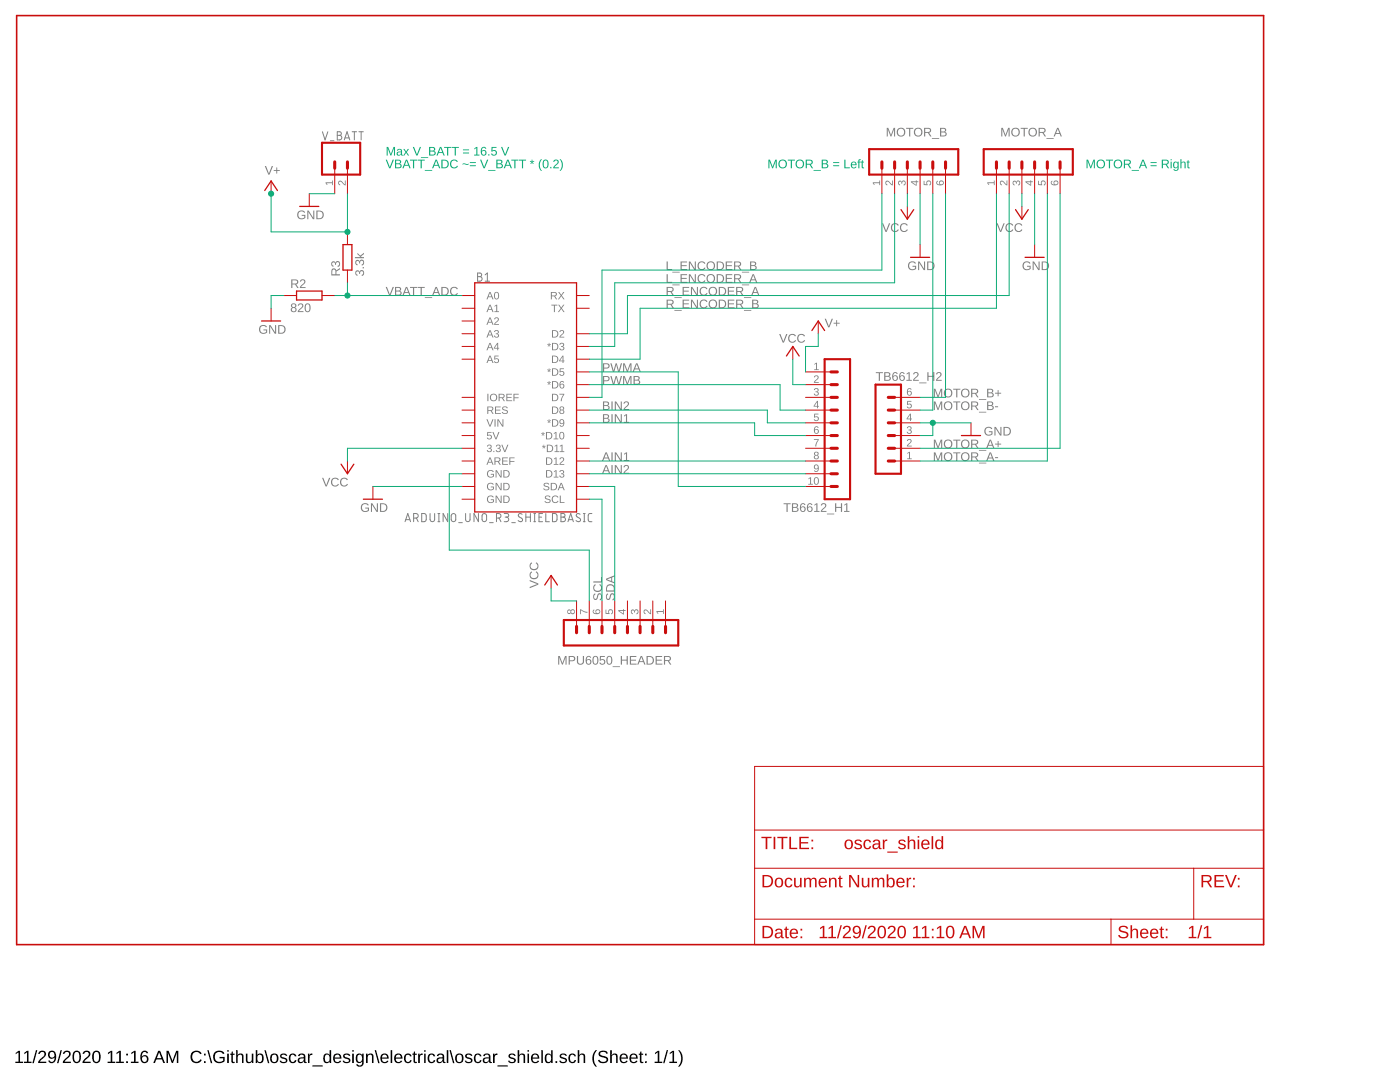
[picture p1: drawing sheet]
<svg xmlns="http://www.w3.org/2000/svg" width="279mm" height="216mm" viewBox="0 0 279 216" stroke-linecap="round" stroke-linejoin="round" font-family="sans-serif">
<path d="M3.1 210.1l.6-.4h.3v2.1h.6v.3h-1.5v-.3h.6v-1.8l-.6 .4zM4.8 210.1l.6-.4h.3v2.1h.6v.3h-1.5v-.3h.6v-1.8l-.6 .4zM7.2 209.5h.2l-.7 2.6h-.2zM7.9 209.8a.79 .79 0 0 1 1.2 .2 .79 .79 0 0 1-.4 1.1l-.7 .7h1.2v.3h-1.6a2.08 2.08 0 0 1 1-1.3 .48 .48 0 0 0 .1-.8 .48 .48 0 0 0-.7 .3h-.4zM9.8 209.9a.89 .89 0 0 1 1.1-.1 .89 .89 0 0 1 .3 1 .94 .94 0 0 1-.3 1.1 .94 .94 0 0 1-1.1 0l-.2-.3h.3a.52 .52 0 0 0 .7 .2 .52 .52 0 0 0 .3-.6v-.3a.78 .78 0 0 1-1.2 .1 .78 .78 0 0 1 .1-1.1zM9.8 210.5a.55 .55 0 0 0 1.1 0 .55 .55 0 0 0-1.1 0zM12.1 209.5h.3l-.7 2.6h-.3zM12.8 209.8a.79 .79 0 0 1 1.2 .2 .79 .79 0 0 1-.4 1.1l-.7 .7h1.2v.3h-1.6a2.08 2.08 0 0 1 1-1.3 .48 .48 0 0 0 .1-.8 .48 .48 0 0 0-.7 .3h-.3zM14.8 209.8a.91 .91 0 0 1 1.1 .1 .91 .91 0 0 1 .3 1 .89 .89 0 0 1-.4 1.1 .89 .89 0 0 1-1.1-.2l-.2-.5v-.8zM15 210a1.65 1.65 0 0 0 .1 1.9h.2a1.12 1.12 0 0 0 .5-1.6l-.3-.4zM16.7 209.8a.79 .79 0 0 1 1.3 .2 .79 .79 0 0 1-.5 1.1l-.7 .7h1.3v.3h-1.6a2.08 2.08 0 0 1 1-1.3 .48 .48 0 0 0 .1-.8 .48 .48 0 0 0-.8 .3h-.3zM18.8 209.8a.91 .91 0 0 1 1 .1 .91 .91 0 0 1 .3 1 .89 .89 0 0 1-.4 1.1 .89 .89 0 0 1-1.1-.2l-.2-.5v-.8zM18.9 210a1.65 1.65 0 0 0 .2 1.9h.1a1.12 1.12 0 0 0 .5-1.6l-.3-.4zM21.5 210.1l.6-.4h.3v2.1h.6v.3h-1.5v-.3h.6v-1.8l-.6 .4zM23.2 210.1l.6-.4h.3v2.1h.6v.3h-1.5v-.3h.6v-1.8l-.6 .4zM25.2 210.2h.3v.4h-.3zM25.2 211.8h.3v.3h-.3zM26.2 210.1l.6-.4h.3v2.1h.5v.3h-1.5v-.3h.6v-1.8l-.5 .4zM28.4 209.8a.76 .76 0 0 1 1.2 .3l-.3 .1a.51 .51 0 0 0-.7-.3 .51 .51 0 0 0-.3 .7v.3a.79 .79 0 0 1 1.2 0 .79 .79 0 0 1-.1 1.1 .79 .79 0 0 1-1.2-.2 1.85 1.85 0 0 1 .2-2zM28.3 211.3a.52 .52 0 0 0 1 0 .52 .52 0 0 0-1 0zM31.6 209.7h.3l1 2.4h-.3l-.3-.7h-1.1l-.3 .7h-.3zM31.8 209.9l-.5 1.2h.9zM33.2 209.7h.5l.7 2.1 .8-2.1h.4v2.4h-.3v-2.1l-.8 2.1h-.2l-.8-2.1v2.1h-.3zM38.3 210a1.21 1.21 0 0 1 1.9 .2l-.3 .1a.87 .87 0 0 0-1.1-.3 .87 .87 0 0 0-.4 1.2 .84 .84 0 0 0 .7 .7 .84 .84 0 0 0 .9-.5l.3 .1a1.25 1.25 0 0 1-1.9 .4 1.25 1.25 0 0 1-.1-1.9zM40.7 210.2h.4v.4h-.4zM40.7 211.8h.4v.3h-.4zM41.4 209.5h.2l.8 2.6h-.3zM42.9 210a1.27 1.27 0 0 1 1.9 .2l-.3 .1a.93 .93 0 0 0-1.3-.2 .93 .93 0 0 0-.2 1.3 1.03 1.03 0 0 0 1.5 .2v-.4h-.7v-.3h1v.8a1.33 1.33 0 0 1-1.9 .2 1.33 1.33 0 0 1 0-1.9zM45.3 209.5h.4v.3h-.4zM45.3 210.2h.4v1.9h-.4zM46.3 209.8h.2v.4h.3v.3h-.3v1.1l.1 .3h.2v.2h-.5l-.1-.1v-1.5h-.3v-.3h.3zM47.1 209.5h.3v1.1a.63 .63 0 0 1 .7-.4 .63 .63 0 0 1 .5 .7v1.2h-.3v-1.2a.45 .45 0 0 0-.5-.5 .45 .45 0 0 0-.4 .6v1.1h-.3zM49.1 210.2h.3v1.2a.45 .45 0 0 0 .5 .5 .45 .45 0 0 0 .3-.6v-1.1h.4v1.9h-.3v-.3a.63 .63 0 0 1-.8 .3 .63 .63 0 0 1-.4-.6zM51 209.5h.4l-.1 1a.71 .71 0 0 1 1-.2 .71 .71 0 0 1 .3 .9 .76 .76 0 0 1-.9 .9l-.3-.3-.1 .3h-.3zM51.6 210.5a.84 .84 0 0 0 .3 1.4 .83 .83 0 0 0 0-1.5zM52.8 209.5h.2l.8 2.6h-.3zM54.1 210.5a.89 .89 0 0 1 1.2-.1 .89 .89 0 0 1 .2 1.1 .89 .89 0 0 1-1.2 .6 .89 .89 0 0 1-.3-1.3zM54.4 210.5a.86 .86 0 0 0 .3 1.4 .79 .79 0 0 0 .5-.7 .79 .79 0 0 0-.5-.8zM56.1 210.3a.85 .85 0 0 1 1.2 .4h-.3a.39 .39 0 0 0-.4-.3 .39 .39 0 0 0-.3 .5l.2 .1a.67 .67 0 0 1 .7 .2 .67 .67 0 0 1 .1 .7 .91 .91 0 0 1-1.5-.2l.3-.1a.45 .45 0 0 0 .5 .4 .45 .45 0 0 0 .4-.6h-.1a.82 .82 0 0 1-1-.8zM57.8 210.5a.76 .76 0 0 1 1.3 .3h-.3a.48 .48 0 0 0-.6-.3 .48 .48 0 0 0-.2 .7 .48 .48 0 0 0 .2 .6 .48 .48 0 0 0 .6-.3l.4 .1a.79 .79 0 0 1-1 .5 .79 .79 0 0 1-.6-.9zM59.7 210.3a.74 .74 0 0 1 .8-.1 .74 .74 0 0 1 .4 .6l.1 1 .2 .1v.2h-.4l-.2-.3a.63 .63 0 0 1-.7 .4 .63 .63 0 0 1-.5-.8 .63 .63 0 0 1 .8-.4h.4a.42 .42 0 0 0-.3-.6 .42 .42 0 0 0-.5 .3h-.3zM59.9 211.3a.39 .39 0 0 0 0 .6 .39 .39 0 0 0 .6-.2l.1-.5zM61.5 210.2h.2l.1 .4 .1-.3 .4-.1v.3h-.3l-.2 .3v1.3h-.3zM62.3 212.6h2.1v.2h-2.1zM64.7 210.5a.67 .67 0 0 1 1.1 0v-1h.3v2.6h-.3v-.3a.71 .71 0 0 1-.9 .3 .71 .71 0 0 1-.4-.9zM64.9 210.6a.91 .91 0 0 0 .4 1.3 .79 .79 0 0 0 .5-.7 .79 .79 0 0 0-.5-.8zM66.7 210.5a.85 .85 0 0 1 1-.2 .85 .85 0 0 1 .4 .9h-1.3a.54 .54 0 0 0 .3 .7 .54 .54 0 0 0 .7-.3l.3 .1a.89 .89 0 0 1-1.2 .4 .89 .89 0 0 1-.4-1.2zM66.9 210.6l-.1 .4h1l-.3-.5zM68.6 210.3a.85 .85 0 0 1 1.3 .4h-.3a.39 .39 0 0 0-.5-.3 .39 .39 0 0 0-.2 .5l.2 .1a.67 .67 0 0 1 .6 .2 .67 .67 0 0 1 .1 .7 .91 .91 0 0 1-1.4-.2l.3-.1a.45 .45 0 0 0 .5 .4 .45 .45 0 0 0 .4-.6h-.1a.82 .82 0 0 1-1-.8zM70.3 209.5h.3v.3h-.3zM70.3 210.2h.3v1.9h-.3zM71.2 210.4a.66 .66 0 0 1 1.1 .2v-.4h.3v1.9a.79 .79 0 0 1-.6 .7 .79 .79 0 0 1-.9-.4l.3-.1 .4 .3a.59 .59 0 0 0 .5-.8 .7 .7 0 0 1-.9 .3 .7 .7 0 0 1-.4-.9zM71.4 210.6a.87 .87 0 0 0 .4 1.3 .78 .78 0 0 0 .5-.7 .78 .78 0 0 0-.5-.8zM73 210.2h.3l.1 .4a.63 .63 0 0 1 .7-.4 .63 .63 0 0 1 .4 .7v1.2h-.3v-1.2a.45 .45 0 0 0-.5-.5 .45 .45 0 0 0-.3 .6v1.1h-.3zM74.8 209.5h.3l.7 2.6h-.3zM76.1 210.5a.85 .85 0 0 1 1.1-.2 .85 .85 0 0 1 .4 .9h-1.4a.54 .54 0 0 0 .4 .7 .54 .54 0 0 0 .6-.3l.3 .1a.89 .89 0 0 1-1.2 .4 .89 .89 0 0 1-.4-1.2zM76.4 210.6l-.2 .4h1l-.3-.5zM78 209.5h.3v2.6h-.3zM78.9 210.5a.85 .85 0 0 1 1-.2 .85 .85 0 0 1 .4 .9h-1.3a.54 .54 0 0 0 .3 .7 .54 .54 0 0 0 .7-.3l.3 .1a.89 .89 0 0 1-1.2 .4 .89 .89 0 0 1-.4-1.2zM79.1 210.6l-.1 .4h1l-.3-.5zM80.8 210.5a.76 .76 0 0 1 1.3 .3h-.3a.48 .48 0 0 0-.6-.3 .48 .48 0 0 0-.2 .7 .48 .48 0 0 0 .2 .6 .48 .48 0 0 0 .6-.3l.4 .1a.79 .79 0 0 1-1 .5 .79 .79 0 0 1-.6-.9zM82.6 209.8h.2v.4h.4v.3h-.4v1.1l.1 .3h.3v.2h-.5l-.1-.1-.1-1.5h-.2v-.3h.2zM83.5 210.2h.3v.4l.1-.3 .4-.1v.3h-.3l-.2 .3v1.3h-.3zM84.6 209.5h.4v.3h-.4zM84.6 210.2h.4v1.9h-.4zM85.5 210.5a.76 .76 0 0 1 1.4 .3h-.4a.48 .48 0 0 0-.6-.3 .48 .48 0 0 0-.2 .7 .48 .48 0 0 0 .2 .6 .48 .48 0 0 0 .6-.3l.4 .1a.79 .79 0 0 1-1 .5 .79 .79 0 0 1-.6-.9zM87.4 210.3a.74 .74 0 0 1 .8-.1 .74 .74 0 0 1 .4 .6l.1 1 .2 .1v.2h-.4l-.2-.3a.63 .63 0 0 1-.7 .4 .63 .63 0 0 1-.5-.8 .63 .63 0 0 1 .8-.4h.4a.42 .42 0 0 0-.3-.6 .42 .42 0 0 0-.5 .3h-.3zM87.6 211.3a.39 .39 0 0 0 0 .6 .39 .39 0 0 0 .6-.2l.1-.5zM89.2 209.5h.3v2.6h-.3zM89.7 209.5h.3l.7 2.6h-.3zM91 210.5a.89 .89 0 0 1 1.2-.1 .89 .89 0 0 1 .3 1.1 .89 .89 0 0 1-1.2 .6 .89 .89 0 0 1-.4-1.3zM91.4 210.5a.86 .86 0 0 0 .3 1.4 .79 .79 0 0 0 .5-.7 .79 .79 0 0 0-.5-.8zM93 210.3a.85 .85 0 0 1 1.3 .4h-.3a.39 .39 0 0 0-.5-.3 .39 .39 0 0 0-.3 .5l.2 .1a.67 .67 0 0 1 .7 .2 .67 .67 0 0 1 .1 .7 .91 .91 0 0 1-1.4-.2l.2-.1a.45 .45 0 0 0 .6 .4 .45 .45 0 0 0 .3-.6h-.1a.82 .82 0 0 1-1-.8zM94.8 210.5a.76 .76 0 0 1 1.3 .3h-.3a.48 .48 0 0 0-.7-.3 .48 .48 0 0 0-.2 .7 .48 .48 0 0 0 .2 .6 .48 .48 0 0 0 .7-.3l.3 .1a.79 .79 0 0 1-1 .5 .79 .79 0 0 1-.5-.9zM96.6 210.3a.74 .74 0 0 1 .8-.1 .74 .74 0 0 1 .5 .6v1l.3 .1v.2h-.4l-.2-.3a.63 .63 0 0 1-.8 .4 .63 .63 0 0 1-.4-.8 .63 .63 0 0 1 .7-.4h.5a.42 .42 0 0 0-.3-.6 .42 .42 0 0 0-.6 .3h-.3zM96.8 211.3a.39 .39 0 0 0 0 .6 .39 .39 0 0 0 .6-.2l.2-.5zM98.4 210.2h.3v.4l.2-.3 .4-.1v.3h-.4l-.1 .3-.1 1.3h-.3zM99.3 212.6h2v.2h-2zM101.7 210.3a.85 .85 0 0 1 1.2 .4h-.3a.39 .39 0 0 0-.4-.3 .39 .39 0 0 0-.3 .5l.2 .1a.67 .67 0 0 1 .6 .2 .67 .67 0 0 1 .1 .7 .91 .91 0 0 1-1.4-.2l.3-.1a.45 .45 0 0 0 .5 .4 .45 .45 0 0 0 .4-.6h-.1a.82 .82 0 0 1-1-.8zM103.3 209.5h.3v1.1a.63 .63 0 0 1 .7-.4 .63 .63 0 0 1 .5 .7v1.2h-.3v-1.2a.45 .45 0 0 0-.5-.5 .45 .45 0 0 0-.4 .6v1.1h-.3zM105.3 209.5h.3v.3h-.3zM105.3 210.2h.3v1.9h-.3zM106.2 210.5a.85 .85 0 0 1 1-.2 .85 .85 0 0 1 .4 .9h-1.3a.54 .54 0 0 0 .3 .7 .54 .54 0 0 0 .7-.3l.3 .1a.89 .89 0 0 1-1.2 .4 .89 .89 0 0 1-.4-1.2zM106.4 210.6l-.1 .4h1l-.3-.5zM108 209.5h.3v2.6h-.3zM108.9 210.5a.67 .67 0 0 1 1.1 0v-1h.3v2.6h-.3v-.3a.71 .71 0 0 1-.9 .3 .71 .71 0 0 1-.4-.9zM109.1 210.6a.91 .91 0 0 0 .4 1.3 .79 .79 0 0 0 .5-.7 .79 .79 0 0 0-.5-.8zM110.9 211.7h.3v.4h-.3zM111.9 210.3a.85 .85 0 0 1 1.2 .4h-.3a.39 .39 0 0 0-.4-.3 .39 .39 0 0 0-.3 .5l.2 .1a.67 .67 0 0 1 .7 .2 .67 .67 0 0 1 .1 .7 .91 .91 0 0 1-1.5-.2l.3-.1a.45 .45 0 0 0 .5 .4 .45 .45 0 0 0 .4-.6h-.1a.82 .82 0 0 1-1-.8zM113.6 210.5a.76 .76 0 0 1 1.3 .3h-.3a.48 .48 0 0 0-.6-.3 .48 .48 0 0 0-.2 .7 .48 .48 0 0 0 .2 .6 .48 .48 0 0 0 .6-.3l.4 .1a.79 .79 0 0 1-1 .5 .79 .79 0 0 1-.6-.9zM115.3 209.5h.3v1.1a.63 .63 0 0 1 .7-.4 .63 .63 0 0 1 .5 .7v1.2h-.3v-1.2a.45 .45 0 0 0-.5-.5 .45 .45 0 0 0-.4 .6v1.1h-.3zM118.9 209.5h.3a2.48 2.48 0 0 0 0 3.3 1.06 1.06 0 0 1-.9-1 2.47 2.47 0 0 1 .6-2.3zM119.6 209.9a1.11 1.11 0 0 1 1.7 .3l-.3 .1a.63 .63 0 0 0-.7-.4 .63 .63 0 0 0-.5 .5l.6 .3a.75 .75 0 0 1 1 .8 .75 .75 0 0 1-1 .6 .89 .89 0 0 1-1.1-.6h.4a.78 .78 0 0 0 .7 .4 .78 .78 0 0 0 .6-.4 1.74 1.74 0 0 0-1.3-.7l-.2-.4zM121.8 209.5h.3v1.1a.63 .63 0 0 1 .7-.4 .63 .63 0 0 1 .5 .7v1.2h-.3v-1.2a.45 .45 0 0 0-.5-.5 .45 .45 0 0 0-.4 .6v1.1h-.3zM123.9 210.5a.85 .85 0 0 1 1-.2 .85 .85 0 0 1 .4 .9h-1.3a.54 .54 0 0 0 .3 .7 .54 .54 0 0 0 .7-.3l.3 .1a.89 .89 0 0 1-1.2 .4 .89 .89 0 0 1-.4-1.2zM124.1 210.6l-.1 .4h1l-.3-.5zM125.8 210.5a.85 .85 0 0 1 1.1-.2 .85 .85 0 0 1 .4 .9h-1.4a.54 .54 0 0 0 .4 .7 .54 .54 0 0 0 .7-.3l.2 .1a.89 .89 0 0 1-1.2 .4 .89 .89 0 0 1-.4-1.2zM126.1 210.6l-.2 .4h1.1l-.3-.5zM127.8 209.8h.2v.4h.4v.3h-.4v1.1l.1 .3h.3v.2h-.5l-.2-.1v-1.5h-.2v-.3h.2zM128.7 210.2h.4v.4h-.4zM128.7 211.8h.4v.3h-.4zM130.7 210.1l.6-.4h.3v2.1h.6v.3h-1.6v-.3h.7v-1.8l-.6 .4zM133.1 209.5h.2l-.7 2.6h-.3zM133.7 210.1l.5-.4h.3v2.1h.6v.3h-1.5v-.3h.6v-1.8l-.5 .4zM135.3 209.5a1.06 1.06 0 0 1 .9 1.1 2.47 2.47 0 0 1-.6 2.2h-.3a2.48 2.48 0 0 0 0-3.3z" fill="#000"/>
<g fill="none" stroke="#808080" stroke-width=".2">
<path d="M80.8 104.1l.6-1.6 .5 1.6M81 103.7h.8M82.5 103.4h.5a.46 .46 0 0 0 .5-.5 .46 .46 0 0 0-.5-.4h-.5v1.6M83.1 103.4l.4 .7M84.2 102.5h.6l.2 .2 .1 1-.3 .4h-.6zM85.8 102.5v1.2a.46 .46 0 0 0 .5 .4 .46 .46 0 0 0 .4-.4v-1.2M87.4 102.5h.4M87.4 104.1h.4M87.6 102.5v1.6M89.3 102.5v1.6l-.9-1.6v1.6M90.2 102.6l.3-.1 .3 .1 .2 1.1a.46 .46 0 0 1-.5 .4 .46 .46 0 0 1-.5-.4zM91.5 104.3h.8"/>
<path d="M92.9 102.5v1.2a.44 .44 0 0 0 .5 .4 .44 .44 0 0 0 .4-.4v-1.2M95.5 102.5v1.6l-.9-1.6v1.6M96.3 102.6l.3-.1 .5 .2a1.33 1.33 0 0 1-.1 1.3l-.4 .1-.4-.3v-.9zM97.7 104.3h.7M99.1 103.4h.4a.46 .46 0 0 0 .5-.5 .46 .46 0 0 0-.5-.4h-.4v1.6M99.6 103.4l.4 .7M100.6 102.5h.6a.36 .36 0 0 1 .3 .3 .36 .36 0 0 1-.3 .4h-.4M101.1 103.2a.46 .46 0 0 1 .4 .4 .46 .46 0 0 1-.4 .5h-.5M102.1 104.3h.7M104.2 102.6l-.2-.1a.38 .38 0 0 0-.5 .1 .38 .38 0 0 0 .1 .5l.5 .3a.44 .44 0 0 1 0 .7 .44 .44 0 0 1-.7-.2M104.9 103.2h1M104.9 102.5v1.6"/>
<path d="M105.9 102.5v1.6M106.5 102.5h.4M106.5 104.1h.4M106.7 102.5v1.6M107.6 103.2h.5M108.3 102.5h-.7v1.6h.7M108.9 102.5v1.6h.7M110.3 102.5h.6l.2 .2 .1 1-.3 .4h-.6zM112 102.5h.4a.36 .36 0 0 1 .4 .3 .36 .36 0 0 1-.4 .4 .46 .46 0 0 1 .5 .4 .46 .46 0 0 1-.5 .5h-.4zM112 103.2h.4M113.3 104.1l.6-1.6 .5 1.6M113.5 103.7h.8"/>
<path d="M115.8 102.6l-.6-.1-.2 .3 .1 .3 .6 .3a.41 .41 0 0 1 0 .6 .41 .41 0 0 1-.6 0l-.1-.1M116.4 102.5h.4M116.4 104.1h.4M116.6 102.5v1.6M118.1 102.5h-.5l-.2 .3 .1 1.2 .6 .1"/>
</g>
<g fill="#808080">
<path d="M58.2 60.7a.51 .51 0 0 1 .7-.1 .51 .51 0 0 1 .1 .7l-.2 .1a.5 .5 0 0 1 .2 .7 .5 .5 0 0 1-.8 0 .5 .5 0 0 1 .2-.7l-.3-.3zM58.3 61a.32 .32 0 0 0 .6 0 .32 .32 0 0 0-.6 0zM58.3 61.8a.36 .36 0 0 0 .7 0 .36 .36 0 0 0-.7 0zM59.6 60.7a.55 .55 0 0 1 .9 .1 .55 .55 0 0 1-.3 .8l-.5 .5h.9v.2h-1.2l.1-.3 .5-.5a.37 .37 0 0 0 .3-.5 .37 .37 0 0 0-.6-.1v.1h-.3zM61 60.6a.64 .64 0 0 1 .8 .1 .64 .64 0 0 1 .2 .7 .64 .64 0 0 1-.6 .9 .64 .64 0 0 1-.6-.9zM61.2 60.7a.97 .97 0 0 0 .2 1.4 .86 .86 0 0 0 0-1.4z"/>
<path d="M71 54.1l.5-.1 .3 .3a.51 .51 0 0 1 .7-.3 .51 .51 0 0 1 .1 .8l-.4 .3v-.3a.35 .35 0 0 0 .3-.4 .35 .35 0 0 0-.6-.2v.5h-.2a.33 .33 0 0 0-.2-.5 .33 .33 0 0 0-.4 .2 .33 .33 0 0 0 .3 .4l-.1 .2-.4-.3zM72.4 53.3h.2v.2h-.2zM71 52l.5-.1 .3 .3a.51 .51 0 0 1 .7-.3 .51 .51 0 0 1 .1 .8l-.4 .3v-.2a.35 .35 0 0 0 .3-.5 .35 .35 0 0 0-.6-.2v.5h-.2a.33 .33 0 0 0-.2-.5 .33 .33 0 0 0-.4 .2 .33 .33 0 0 0 .3 .4l-.1 .3-.4-.4zM71.3 50.5l.6 .5 .7-.6v.3l-.6 .4 .2 .2h.4v.2h-1.8v-.2h1.2l-.7-.6z"/>
<path d="M155.5 66.7h.3l.5 1.5 .6-1.5h.2l-.7 1.7h-.2zM157.5 66.9a.86 .86 0 0 1 1.4 .2h-.3a.63 .63 0 0 0-.9 0 .63 .63 0 0 0 0 .9 .63 .63 0 0 0 1-.2l.2 .1a.88 .88 0 0 1-1.4 .3 .88 .88 0 0 1 0-1.3zM159.3 66.9a.86 .86 0 0 1 1.4 .2h-.3a.63 .63 0 0 0-.9 0 .63 .63 0 0 0 .1 .9 .63 .63 0 0 0 .9-.2l.2 .1a.88 .88 0 0 1-1.3 .3 .88 .88 0 0 1-.1-1.3z"/>
<path d="M196.7 85.4a.9 .9 0 0 1 1.3 .2h-.2a.68 .68 0 0 0-.9 0 .68 .68 0 0 0-.1 .9 .68 .68 0 0 0 1 .1l.1-.4h-.6v-.2h.8v.6a.94 .94 0 0 1-1.4 .1 .94 .94 0 0 1 0-1.3zM198.5 85.2h.2l1 1.5v-1.5h.2v1.7h-.3l-.9-1.5v1.5h-.2zM200.3 85.2h.5a.86 .86 0 0 1 1 .8 .86 .86 0 0 1-.9 .9h-.6zM200.5 85.4v1.3a.73 .73 0 0 0 1-.7 .73 .73 0 0 0-1-.6z"/>
<path d="M51.9 65.1a.9 .9 0 0 1 1.4 .2h-.2a.68 .68 0 0 0-1 0 .68 .68 0 0 0 0 .9 .68 .68 0 0 0 .9 .1l.1-.4h-.5v-.2h.7v.6a.94 .94 0 0 1-1.3 .1 .94 .94 0 0 1-.1-1.3zM53.7 64.9h.3l.9 1.4v-1.4h.2v1.7h-.3l-.9-1.5v1.5h-.2zM55.5 64.9h.6a.86 .86 0 0 1 .9 .8 .86 .86 0 0 1-.8 .9h-.7zM55.7 65.1v1.3a.73 .73 0 0 0 1.1-.7 .73 .73 0 0 0-1.1-.6z"/>
<path d="M164.6 63.6h.2l.6 1.5 .6-1.5h.2l-.7 1.7h-.2zM166.9 63.9h.2v.5h.5v.2h-.5v.5h-.2v-.5h-.5v-.2h.5z"/>
<path d="M105.7 115.7l1.7 .7v.3l-1.7 .7v-.3l1.5-.6-1.5-.5zM105.9 114.1l.2-.1 .1 .2a.63 .63 0 0 0-.1 1 .63 .63 0 0 0 1-.1 .63 .63 0 0 0-.2-.9l.1-.2a.87 .87 0 0 1 .3 1.3 .87 .87 0 0 1-1.3 .1 .87 .87 0 0 1-.1-1.3zM105.9 112.3l.2-.1 .1 .2a.63 .63 0 0 0-.1 1 .63 .63 0 0 0 1-.1 .63 .63 0 0 0-.2-.9l.1-.2a.87 .87 0 0 1 .3 1.3 .87 .87 0 0 1-1.3 .1 .87 .87 0 0 1-.1-1.3z"/>
<path d="M52.8 33.1h.3l.6 1.5 .5-1.5h.3l-.7 1.7h-.3zM55.1 33.4h.2v.5h.5v.2h-.5v.5h-.2v-.5h-.5v-.2h.5z"/>
<path d="M59.5 42.2a.9 .9 0 0 1 1.4 .2l-.2 .1a.68 .68 0 0 0-1-.1 .68 .68 0 0 0 0 1 .68 .68 0 0 0 .9 .1l.1-.4h-.5v-.2h.7v.6a.94 .94 0 0 1-1.3 .1 .94 .94 0 0 1-.1-1.4zM61.3 42h.3l.9 1.5v-1.5h.2v1.7h-.3l-.9-1.4v1.4h-.2zM63.1 42h.6a.86 .86 0 0 1 .9 .8 .86 .86 0 0 1-.8 .9h-.7zM63.4 42.2v1.3a.73 .73 0 0 0 1-.6 .73 .73 0 0 0-1-.7z"/>
<path d="M198.9 44.6h.2l.6 1.5 .6-1.5h.2l-.7 1.7h-.2zM200.9 44.8a.86 .86 0 0 1 1.3 .2h-.2a.63 .63 0 0 0-.9 0 .63 .63 0 0 0 0 .9 .63 .63 0 0 0 .9-.1h.2a.88 .88 0 0 1-1.3 .3 .88 .88 0 0 1 0-1.3zM202.7 44.8a.86 .86 0 0 1 1.3 .2h-.2a.63 .63 0 0 0-.9 0 .63 .63 0 0 0 0 .9 .63 .63 0 0 0 .9-.1h.2a.88 .88 0 0 1-1.3 .3 .88 .88 0 0 1 0-1.3z"/>
<path d="M176 44.6h.3l.5 1.5 .6-1.5h.3l-.7 1.7h-.3zM178 44.8a.86 .86 0 0 1 1.4 .2h-.3a.63 .63 0 0 0-.9 0 .63 .63 0 0 0 .1 .9 .63 .63 0 0 0 .9-.1h.2a.88 .88 0 0 1-1.3 .3 .88 .88 0 0 1-.1-1.3zM179.8 44.8a.86 .86 0 0 1 1.4 .2h-.3a.63 .63 0 0 0-.9 0 .63 .63 0 0 0 .1 .9 .63 .63 0 0 0 .9-.1h.2a.88 .88 0 0 1-1.3 .3 .88 .88 0 0 1-.1-1.3z"/>
<path d="M64.3 95.3h.2l.6 1.6 .6-1.6h.2l-.7 1.8h-.2zM66.3 95.6a.86 .86 0 0 1 1.3 .1l-.2 .1a.63 .63 0 0 0-.9 0 .63 .63 0 0 0 0 .9 .63 .63 0 0 0 .9-.2l.2 .1a.88 .88 0 0 1-1.3 .3 .88 .88 0 0 1 0-1.3zM68.1 95.6a.86 .86 0 0 1 1.3 .1l-.2 .1a.63 .63 0 0 0-.9 0 .63 .63 0 0 0 0 .9 .63 .63 0 0 0 1-.2l.1 .1a.88 .88 0 0 1-1.3 .3 .88 .88 0 0 1 0-1.3z"/>
<path d="M72.2 100.6a.9 .9 0 0 1 1.4 .2l-.2 .1a.68 .68 0 0 0-1-.1 .68 .68 0 0 0 0 1 .68 .68 0 0 0 .9 .1l.1-.4h-.5v-.2h.7v.6a.94 .94 0 0 1-1.3 .1 .94 .94 0 0 1-.1-1.4zM74 100.4h.3l.9 1.5v-1.5h.2v1.7h-.3l-.9-1.4v1.4h-.2zM75.8 100.4h.6a.86 .86 0 0 1 .9 .8 .86 .86 0 0 1-.8 .9h-.7zM76.1 100.6v1.4a.73 .73 0 0 0 1-.7 .73 .73 0 0 0-1-.7z"/>
<path d="M181.4 52.4a.9 .9 0 0 1 1.4 .2h-.2a.68 .68 0 0 0-1 0 .68 .68 0 0 0 0 .9 .68 .68 0 0 0 .9 .1l.1-.4h-.5v-.2h.7v.6a.94 .94 0 0 1-1.3 .1 .94 .94 0 0 1-.1-1.3zM183.2 52.2h.3l.9 1.4v-1.4h.2v1.7h-.3l-.9-1.5v1.5h-.2zM185 52.2h.6a.86 .86 0 0 1 .9 .8 .86 .86 0 0 1-.8 .9h-.7zM185.3 52.4v1.3a.73 .73 0 0 0 1-.7 .73 .73 0 0 0-1-.6z"/>
<path d="M204.3 52.4a.9 .9 0 0 1 1.4 .2h-.3a.68 .68 0 0 0-.9 0 .68 .68 0 0 0-.1 .9 .68 .68 0 0 0 1 .1l.1-.4h-.5v-.2h.7v.6a.94 .94 0 0 1-1.3 .1 .94 .94 0 0 1-.1-1.3zM206.1 52.2h.3l.9 1.4v-1.4h.2v1.7h-.3l-.9-1.5v1.5h-.2zM207.9 52.2h.6a.86 .86 0 0 1 .9 .8 .86 .86 0 0 1-.9 .9h-.6zM208.1 52.4v1.3a.73 .73 0 0 0 1-.7 .73 .73 0 0 0-1-.6z"/>
<path d="M109.9 58.3h.7a.43 .43 0 0 1 .5 .3 .43 .43 0 0 1-.3 .5l.4 .6h-.2l-.4-.6h-.5v.6h-.2zM110.1 58.4v.6h.5a.28 .28 0 0 0 .3-.3 .28 .28 0 0 0-.3-.3zM111.4 58.3h.2l.4 .5 .4-.5h.2l-.5 .7 .6 .7h-.2l-.5-.6-.4 .6h-.3l.6-.7z"/>
<path d="M110 60.8h1.2v.2h-.5v1.3h-.2v-1.3h-.5zM111.4 60.8h.2l.4 .6 .4-.6h.2l-.5 .7 .6 .8h-.2l-.5-.7-.4 .7h-.3l.6-.8z"/>
<path d="M110.2 65.9h.4a.74 .74 0 0 1 .8 .7 .74 .74 0 0 1-.7 .8h-.5zM110.4 66v1.2a.62 .62 0 0 0 .8-.6 .62 .62 0 0 0-.8-.6zM111.8 66a.5 .5 0 0 1 .8 .2 .5 .5 0 0 1-.5 .7l-.3 .3h.8v.2h-1l.2-.4 .4-.4a.3 .3 0 0 0 .2-.5 .32 .32 0 0 0-.6 .2l-.2-.1z"/>
<path d="M109.2 68.6l.3 .1v-.3h.2l-.1 .3 .3-.1 .1 .2h-.3l.2 .3-.2 .1-.1-.3-.2 .3-.1-.1 .2-.3h-.3zM110.2 68.4h.5a.74 .74 0 0 1 .7 .7 .74 .74 0 0 1-.7 .8h-.5zM110.4 68.6v1.1a.62 .62 0 0 0 .8-.5 .62 .62 0 0 0-.8-.6zM111.8 68.5a.43 .43 0 0 1 .7 0 .43 .43 0 0 1-.2 .6 .39 .39 0 0 1 .3 .5 .39 .39 0 0 1-.5 .3l-.4-.2-.1-.2h.2a.3 .3 0 0 0 .4 .3 .3 .3 0 0 0 .1-.5l-.3-.1v-.1a.29 .29 0 0 0 .4-.2 .29 .29 0 0 0-.2-.4 .29 .29 0 0 0-.4 .3h-.2z"/>
<path d="M110.2 71h.4a.74 .74 0 0 1 .8 .7 .74 .74 0 0 1-.7 .7h-.5zM110.4 71.1v1.2a.62 .62 0 0 0 .8-.6 .62 .62 0 0 0-.8-.6zM112.3 71h.2v1h.2v.1h-.2v.3h-.2v-.3h-.7zM112.3 71.2l-.5 .8h.5z"/>
<path d="M109.2 73.7l.3 .1v-.3h.2l-.1 .3 .3-.1 .1 .1-.3 .1 .2 .3-.2 .1-.1-.3-.2 .2h-.1l.2-.3-.3-.1zM110.2 73.5h.5a.74 .74 0 0 1 .7 .7 .74 .74 0 0 1-.7 .8h-.5zM110.4 73.7v1.1a.62 .62 0 0 0 .8-.6 .62 .62 0 0 0-.8-.5zM111.7 73.5h.9v.2h-.7v.4a.5 .5 0 0 1 .7 .3 .5 .5 0 0 1-.3 .6 .5 .5 0 0 1-.7-.4l.5 .2a.34 .34 0 0 0 .3-.4 .34 .34 0 0 0-.6-.1h-.1z"/>
<path d="M109.2 76.2l.3 .1v-.3h.2l-.1 .3 .3-.1 .1 .2-.3 .1 .2 .2-.2 .1-.1-.3-.2 .3-.1-.1 .2-.2-.3-.1zM110.2 76h.5a.74 .74 0 0 1 .7 .7 .74 .74 0 0 1-.7 .8h-.5zM110.4 76.2v1.2a.62 .62 0 0 0 .8-.6 .62 .62 0 0 0-.8-.6zM111.9 76.1h.5l.2 .2-.6-.1-.2 .6a.47 .47 0 0 1 .8 0 .47 .47 0 0 1-.2 .7 .47 .47 0 0 1-.7-.3v-.6zM111.8 77a.31 .31 0 0 0 .6 0 .31 .31 0 0 0-.6 0z"/>
<path d="M110.2 78.6h.4a.74 .74 0 0 1 .8 .7 .74 .74 0 0 1-.7 .7h-.5zM110.4 78.7v1.2a.62 .62 0 0 0 .8-.6 .62 .62 0 0 0-.8-.6zM111.6 78.6h1l-.5 1.4h-.2l.1-.3 .4-1h-.8z"/>
<path d="M110.2 81.1h.4a.74 .74 0 0 1 .8 .7 .74 .74 0 0 1-.7 .8h-.5zM110.4 81.3v1.1a.62 .62 0 0 0 .8-.5 .62 .62 0 0 0-.8-.6zM111.8 81.2a.43 .43 0 0 1 .7-.1 .43 .43 0 0 1-.2 .7 .42 .42 0 0 1 .1 .7 .42 .42 0 0 1-.6 0 .42 .42 0 0 1 .1-.7l-.2-.2zM111.8 81.5a.3 .3 0 0 0 .6 0 .3 .3 0 0 0-.6 0zM111.8 82.2a.31 .31 0 0 0 .6 0 .31 .31 0 0 0-.6 0z"/>
<path d="M109.2 83.9l.3 .1v-.3h.2l-.1 .3 .3-.1 .1 .1-.3 .1 .2 .2-.2 .1-.1-.3-.2 .3-.1-.1 .2-.2-.3-.1zM110.2 83.7h.5a.74 .74 0 0 1 .7 .7 .74 .74 0 0 1-.7 .7h-.5zM110.4 83.8v1.2a.62 .62 0 0 0 .8-.6 .62 .62 0 0 0-.8-.6zM111.8 83.8a.54 .54 0 0 1 .6-.1 .54 .54 0 0 1 .2 .7 .54 .54 0 0 1-.2 .7 .54 .54 0 0 1-.7-.3l.5 .2 .2-.6a.47 .47 0 0 1-.7 .1 .47 .47 0 0 1 .1-.7zM111.8 84.2a.33 .33 0 0 0 .6 0 .33 .33 0 0 0-.6 0z"/>
<path d="M108 86.4l.3 .1v-.3h.1v.3l.3-.1 .1 .1-.3 .1 .2 .3h-.2l-.1-.2-.2 .2h-.1l.2-.3-.3-.1zM109 86.2h.4a.74 .74 0 0 1 .8 .7 .74 .74 0 0 1-.7 .8h-.5zM109.2 86.4v1.1a.62 .62 0 0 0 .8-.6 .62 .62 0 0 0-.8-.5zM110.5 86.4l.6-.2v1.3h.3v.2h-.9v-.2h.4v-1.1l-.4 .2zM111.8 86.3a.55 .55 0 0 1 .7 0 .55 .55 0 0 1 .1 .6 .55 .55 0 0 1-.5 .8 .55 .55 0 0 1-.5-.8zM112 86.4a.83 .83 0 0 0 .1 1.1 .73 .73 0 0 0 0-1.2z"/>
<path d="M108.2 88.9l.3 .1v-.3h.1v.3l.3-.1v.2l-.3 .1 .2 .2-.1 .1-.2-.3-.1 .3-.1-.1 .2-.2-.3-.1zM109.1 88.7h.5a.74 .74 0 0 1 .8 .7 .74 .74 0 0 1-.7 .8h-.6zM109.3 88.9v1.1a.62 .62 0 0 0 .9-.5 .62 .62 0 0 0-.9-.6zM110.7 89l.5-.3v1.3h.4v.2h-.9v-.2h.3v-1.1l-.3 .3zM111.7 89l.6-.3v1.3h.3v.2h-.9v-.2h.4v-1.1l-.4 .3z"/>
<path d="M109 91.3h.5a.74 .74 0 0 1 .7 .7 .74 .74 0 0 1-.7 .7h-.5zM109.2 91.4v1.2a.62 .62 0 0 0 .8-.6 .62 .62 0 0 0-.8-.6zM110.6 91.5l.5-.2v1.3h.3v.1h-.9v-.1h.4v-1.1l-.3 .2zM111.8 91.4a.5 .5 0 0 1 .8 .2 .5 .5 0 0 1-.5 .7l-.3 .3h.8v.1h-1l.2-.3 .4-.4a.3 .3 0 0 0 .2-.5 .32 .32 0 0 0-.6 .2l-.2-.1z"/>
<path d="M109 93.8h.5a.74 .74 0 0 1 .7 .7 .74 .74 0 0 1-.7 .8h-.5zM109.2 94v1.1a.62 .62 0 0 0 .8-.5 .62 .62 0 0 0-.8-.6zM110.6 94.1l.5-.3v1.3h.3v.2h-.9v-.2h.4v-1.1l-.3 .2zM111.8 93.9a.43 .43 0 0 1 .7 0 .43 .43 0 0 1-.2 .6 .39 .39 0 0 1 .3 .5 .39 .39 0 0 1-.5 .3l-.4-.2-.1-.2h.2a.3 .3 0 0 0 .4 .3 .3 .3 0 0 0 .1-.5l-.3-.1v-.1a.29 .29 0 0 0 .4-.2 .29 .29 0 0 0-.2-.4 .29 .29 0 0 0-.4 .3h-.2z"/>
<path d="M97.7 58.3h.2l.6 1.4h-.2l-.2-.4h-.6l-.2 .4h-.2zM97.8 58.4l-.3 .7h.6zM98.8 58.3a.55 .55 0 0 1 .6 .1 .55 .55 0 0 1 .2 .6 .55 .55 0 0 1-.5 .8 .55 .55 0 0 1-.5-.8zM98.9 58.4a.83 .83 0 0 0 .2 1.2 .73 .73 0 0 0 0-1.2z"/>
<path d="M97.7 60.8h.2l.6 1.5h-.2l-.2-.5h-.6l-.2 .5h-.2zM97.8 61l-.3 .7h.6zM98.7 61l.5-.2v1.3h.4v.2h-.9v-.2h.3v-1.1l-.3 .2z"/>
<path d="M97.7 63.3h.2l.6 1.5h-.2l-.2-.4h-.6l-.2 .4h-.2zM97.8 63.5l-.3 .7h.6zM98.8 63.4a.5 .5 0 0 1 .7 .2 .5 .5 0 0 1-.4 .7l-.3 .4h.8v.1h-1l.1-.3 .4-.4a.3 .3 0 0 0 .2-.5 .3 .3 0 0 0-.5 .1h-.2z"/>
<path d="M97.7 65.9h.2l.6 1.5h-.2l-.2-.5h-.6l-.2 .5h-.2zM97.8 66l-.3 .8h.6zM98.8 66a.43 .43 0 0 1 .7-.1 .43 .43 0 0 1-.3 .7 .39 .39 0 0 1 .4 .5 .39 .39 0 0 1-.5 .3l-.5-.3v-.1h.2a.3 .3 0 0 0 .4 .2 .3 .3 0 0 0 .1-.4l-.4-.1v-.2a.29 .29 0 0 0 .4-.1 .29 .29 0 0 0-.2-.4 .29 .29 0 0 0-.3 .3l-.2-.1z"/>
<path d="M97.7 68.4h.2l.6 1.5h-.2l-.2-.4h-.6l-.2 .4h-.2zM97.8 68.6l-.3 .7h.6zM99.2 68.4h.2v1h.2v.2h-.2v.3h-.2v-.3h-.7zM99.2 68.6l-.5 .8h.5z"/>
<path d="M97.7 71h.2l.6 1.4h-.2l-.2-.4h-.6l-.2 .4h-.2zM97.8 71.1l-.3 .7h.6zM98.7 71h.8v.1h-.7v.5a.5 .5 0 0 1 .7 .2 .5 .5 0 0 1-.3 .7 .5 .5 0 0 1-.6-.4l.5 .2a.34 .34 0 0 0 .3-.5 .34 .34 0 0 0-.6 0h-.2z"/>
<path d="M97.1 83.7h.2l.5 1.3 .5-1.3h.2l-.6 1.4h-.2zM98.7 83.7h.2v1.4h-.2zM99.3 83.7h.2l.8 1.2v-1.2h.2v1.4h-.3l-.8-1.2v1.2h-.1z"/>
<path d="M97.2 81.1h.7a.43 .43 0 0 1 .6 .4 .43 .43 0 0 1-.4 .5l.4 .6h-.2l-.4-.6h-.5v.6h-.2zM97.4 81.3v.5h.5a.28 .28 0 0 0 .4-.3 .28 .28 0 0 0-.4-.2zM98.8 81.1h1.1v.2h-.9v.5h.8v.1h-.8v.5h1v.2h-1.2zM100.4 81.2l.6-.1 .3 .3-.2 .1a.34 .34 0 0 0-.4-.3 .34 .34 0 0 0-.2 .4 .71 .71 0 0 1 .8 .8l-.4 .2a.64 .64 0 0 1-.8-.4h.2a.39 .39 0 0 0 .5 .3 .39 .39 0 0 0 .3-.5l-.5-.1a.38 .38 0 0 1-.4-.3 .38 .38 0 0 1 .2-.4z"/>
<path d="M97.3 86.2h.8v.2h-.7v.4a.5 .5 0 0 1 .7 .2 .5 .5 0 0 1-.3 .7 .5 .5 0 0 1-.6-.4l.5 .2a.34 .34 0 0 0 .2-.4 .34 .34 0 0 0-.5-.1h-.2zM98.3 86.2h.2l.5 1.3 .5-1.3h.2l-.6 1.5h-.2z"/>
<path d="M97.7 91.3h.2l.6 1.4h-.2l-.2-.4h-.6l-.2 .4h-.2zM97.8 91.4l-.3 .8h.6zM98.7 91.3h.7a.43 .43 0 0 1 .5 .3 .43 .43 0 0 1-.4 .5l.4 .6h-.2l-.4-.6h-.4v.6h-.2zM98.9 91.4v.6h.5a.28 .28 0 0 0 .3-.3 .28 .28 0 0 0-.4-.3zM100.2 91.3h1.1v.1h-.9v.5h.9v.2h-.9v.5h1v.1h-1.2zM101.6 91.3h1.1v.1h-.9v.6h.9v.1h-.9v.6h-.2z"/>
<path d="M97.4 94l.7-.2 .4 .3-.1 .1a.58 .58 0 0 0-.9 0 .58 .58 0 0 0 .1 .8 .58 .58 0 0 0 .8 0v-.3h-.4v-.2h.6v.6a.8 .8 0 0 1-1.2 0 .8 .8 0 0 1 0-1.1zM98.9 93.8h.2l.8 1.3v-1.3h.2v1.5h-.2l-.8-1.3v1.3h-.2zM100.5 93.8h.4a.74 .74 0 0 1 .8 .7 .74 .74 0 0 1-.7 .8h-.5zM100.7 94v1.1a.62 .62 0 0 0 .8-.5 .62 .62 0 0 0-.8-.6z"/>
<path d="M97.4 96.5l.7-.1 .4 .3h-.1a.58 .58 0 0 0-.9 .1 .58 .58 0 0 0 .1 .8 .58 .58 0 0 0 .8-.1v-.2h-.4v-.2h.6v.5a.8 .8 0 0 1-1.2 .1 .8 .8 0 0 1 0-1.2zM98.9 96.4h.2l.8 1.2v-1.2h.2v1.4h-.2l-.8-1.2v1.2h-.2zM100.5 96.4h.4a.74 .74 0 0 1 .8 .7 .74 .74 0 0 1-.7 .7h-.5zM100.7 96.5v1.2a.62 .62 0 0 0 .8-.6 .62 .62 0 0 0-.8-.6z"/>
<path d="M97.4 99.1l.7-.2 .4 .3-.1 .1a.58 .58 0 0 0-.9 0 .58 .58 0 0 0 .1 .8 .58 .58 0 0 0 .8 0v-.3h-.4v-.2h.6v.5a.8 .8 0 0 1-1.2 .1 .8 .8 0 0 1 0-1.1zM98.9 98.9h.2l.8 1.3v-1.3h.2v1.5h-.2l-.8-1.3v1.3h-.2zM100.5 98.9h.4a.74 .74 0 0 1 .8 .7 .74 .74 0 0 1-.7 .8h-.5zM100.7 99.1v1.1a.62 .62 0 0 0 .8-.6 .62 .62 0 0 0-.8-.5z"/>
<path d="M97.3 88.8a.43 .43 0 0 1 .7 0 .43 .43 0 0 1-.2 .7 .39 .39 0 0 1 .4 .4 .39 .39 0 0 1-.5 .3l-.5-.2v-.2h.1a.3 .3 0 0 0 .5 .3 .3 .3 0 0 0 .1-.5l-.4-.1v-.1a.29 .29 0 0 0 .4-.2 .29 .29 0 0 0-.2-.3 .29 .29 0 0 0-.3 .2h-.2zM98.5 90h.2v.2h-.2zM99.1 88.8a.43 .43 0 0 1 .7 0 .43 .43 0 0 1-.2 .7 .39 .39 0 0 1 .3 .4 .39 .39 0 0 1-.4 .3l-.5-.2-.1-.2h.2a.3 .3 0 0 0 .4 .3 .3 .3 0 0 0 .2-.5l-.4-.1v-.1a.29 .29 0 0 0 .4-.2 .29 .29 0 0 0-.2-.3 .29 .29 0 0 0-.3 .2h-.2zM100.1 88.7h.2l.5 1.3 .5-1.3h.2l-.6 1.5h-.2z"/>
<path d="M97.3 78.6h.2v1.4h-.2zM97.7 79.3a.76 .76 0 0 1 1.5 0 .76 .76 0 0 1-1.5 0zM97.9 79.3a.57 .57 0 0 0 1.1 0 .57 .57 0 0 0-1.1 0zM99.5 78.6h.7a.43 .43 0 0 1 .5 .3 .43 .43 0 0 1-.3 .5l.4 .6h-.3l-.3-.6h-.5v.6h-.2zM99.7 78.7v.6h.5a.28 .28 0 0 0 .3-.3 .28 .28 0 0 0-.3-.3zM101 78.6h1.2v.1h-1v.5h.9v.2h-.9v.5h1v.1h-1.2zM102.5 78.6h1v.1h-.8v.6h.8v.2h-.8v.5h-.2z"/>
<path d="M108.6 96.4h.7l.3 .3h-.2a.34 .34 0 0 0-.4-.3 .34 .34 0 0 0-.2 .5 .71 .71 0 0 1 .8 .7l-.4 .2a.64 .64 0 0 1-.8-.3l.2-.1a.39 .39 0 0 0 .5 .3 .39 .39 0 0 0 .3-.4l-.6-.2a.38 .38 0 0 1-.3-.3 .38 .38 0 0 1 .1-.4zM109.9 96.4h.5a.74 .74 0 0 1 .8 .7 .74 .74 0 0 1-.7 .7h-.6zM110.1 96.5v1.2a.62 .62 0 0 0 .9-.6 .62 .62 0 0 0-.9-.6zM111.9 96.4h.2l.6 1.4h-.2l-.2-.4h-.6l-.2 .4h-.2zM112 96.5l-.3 .7h.6z"/>
<path d="M108.9 99l.6-.1 .4 .3h-.2a.34 .34 0 0 0-.4-.2 .34 .34 0 0 0-.3 .4 .71 .71 0 0 1 .9 .7l-.4 .3a.64 .64 0 0 1-.8-.4h.2a.39 .39 0 0 0 .4 .3 .39 .39 0 0 0 .3-.5l-.5-.2a.38 .38 0 0 1-.3-.2 .38 .38 0 0 1 .1-.4zM110.3 99.1l.7-.2 .4 .3-.1 .1a.54 .54 0 0 0-.9 0 .54 .54 0 0 0 .1 .8 .54 .54 0 0 0 .8-.2l.2 .1a.75 .75 0 0 1-1.2 .2 .75 .75 0 0 1 0-1.1zM111.7 98.9h.2v1.3h.8v.2h-1z"/>
</g>
<path d="M95.3 54.5h.5a.36 .36 0 0 1 .3 .3 .36 .36 0 0 1-.3 .4 .46 .46 0 0 1 .4 .5 .46 .46 0 0 1-.4 .4h-.5zM95.3 55.2h.5M96.8 56.1h.9M96.8 54.8l.5-.3v1.6" fill="none" stroke="#808080" stroke-width=".2"/>
<g fill="#808080">
<path d="M181.1 90.4l.5-.2v1.3h.4v.1h-1v-.1h.4v-1.2l-.3 .3z"/>
<path d="M181.1 87.7a.5 .5 0 0 1 .8 .2 .5 .5 0 0 1-.4 .7l-.3 .3h.8v.2h-1l.1-.4 .4-.3a.3 .3 0 0 0 .2-.5 .3 .3 0 0 0-.5 .1h-.2z"/>
<path d="M181.1 85.2a.43 .43 0 0 1 .7-.1 .43 .43 0 0 1-.2 .7 .39 .39 0 0 1 .4 .5 .39 .39 0 0 1-.5 .3l-.5-.3v-.1h.2a.3 .3 0 0 0 .4 .2 .3 .3 0 0 0 .1-.4l-.4-.1v-.2a.29 .29 0 0 0 .4-.1 .29 .29 0 0 0-.2-.4 .29 .29 0 0 0-.3 .3l-.2-.1z"/>
<path d="M181.1 80h.8v.2h-.7v.4a.5 .5 0 0 1 .7 .3 .5 .5 0 0 1-.3 .6 .5 .5 0 0 1-.6-.4l.5 .2a.34 .34 0 0 0 .3-.4 .34 .34 0 0 0-.6-.1h-.2z"/>
<path d="M162.5 72.6l.5-.2v1.3h.4v.2h-.9v-.2h.4v-1.1l-.4 .2z"/>
<path d="M162.6 75a.5 .5 0 0 1 .8 .2 .5 .5 0 0 1-.5 .7l-.3 .3h.8v.2h-1l.2-.4 .4-.3a.3 .3 0 0 0 .1-.5 .3 .3 0 0 0-.5 .1h-.2z"/>
<path d="M162.6 77.5a.43 .43 0 0 1 .7 0 .43 .43 0 0 1-.2 .7 .39 .39 0 0 1 .3 .4 .39 .39 0 0 1-.5 .4l-.4-.3-.1-.1 .2-.1a.3 .3 0 0 0 .4 .3 .3 .3 0 0 0 .1-.5h-.3v-.2a.29 .29 0 0 0 .4-.1 .29 .29 0 0 0-.2-.4 .29 .29 0 0 0-.4 .2h-.2z"/>
<path d="M162.5 82.5h.8v.2h-.6l-.1 .5a.5 .5 0 0 1 .8 .2 .5 .5 0 0 1-.3 .7 .5 .5 0 0 1-.7-.4l.5 .2a.34 .34 0 0 0 .3-.5 .34 .34 0 0 0-.6-.1h-.1z"/>
<path d="M162.4 87.6h1l-.5 1.5h-.2l.1-.4 .4-.9h-.8z"/>
<path d="M131 121.9h1.3v-.3h.2v.9h-.2v-.4h-1.1l.2 .4h-.2z"/>
<path d="M128.5 121.7a.78 .78 0 0 1 1.1 .5l.2 .1v-.7h.1v1l-.3-.2-.4-.4a.3 .3 0 0 0-.5-.2 .3 .3 0 0 0 .1 .6v.1l-.3-.3z"/>
<path d="M126 121.7l.4-.1 .2 .3a.4 .4 0 0 1 .5-.3 .4 .4 0 0 1 .3 .5l-.2 .4-.2 .1v-.2a.3 .3 0 0 0 .3-.4 .3 .3 0 0 0-.5-.1l-.1 .3h-.1a.29 .29 0 0 0-.2-.4 .29 .29 0 0 0-.4 .2 .29 .29 0 0 0 .3 .4v.2l-.4-.3z"/>
<path d="M120.8 121.6h.2v.7h.5a.5 .5 0 0 1 .2-.7 .5 .5 0 0 1 .7 .3 .5 .5 0 0 1-.4 .7l.2-.5a.34 .34 0 0 0-.5-.3 .34 .34 0 0 0-.1 .5v.2h-.8z"/>
<path d="M115.8 121.6l1.4 .5v.2l-.6-.1-.7-.4v.8h-.1z"/>
<path d="M65 36.4h1.3v-.4h.1v.9h-.1v-.3h-1.1l.2 .3h-.2z"/>
<path d="M67.6 36.2a.78 .78 0 0 1 1.1 .5l.1 .1v-.8h.2v1l-.4-.1-.3-.4a.3 .3 0 0 0-.5-.2 .3 .3 0 0 0 .1 .5v.2l-.4-.3z"/>
<path d="M181.6 82.5h.2v1h.2v.2h-.2v.3h-.2v-.3h-.7zM181.6 82.8l-.5 .7h.5z"/>
<path d="M181.2 77.5h.5l.2 .2-.5-.1-.2 .6a.47 .47 0 0 1 .7 0 .47 .47 0 0 1-.2 .7 .47 .47 0 0 1-.7-.3v-.6zM181.2 78.4a.31 .31 0 0 0 .6 0 .31 .31 0 0 0-.6 0z"/>
<path d="M174.8 74.3h1.4v.2h-.6v1.5h-.2v-1.5h-.6zM176.5 74.3h.9l.2 .2 .1 .3-.3 .3a.47 .47 0 0 1 .4 .6 .47 .47 0 0 1-.6 .3h-.7zM176.7 74.5v.5l.7-.2v-.3zM176.7 75.2v.6h.6l.2-.2-.1-.4zM178.3 74.3h.2a.5 .5 0 0 1 .7 .3h-.3l-.1-.1a.47 .47 0 0 0-.4 .1 .47 .47 0 0 0-.1 .5 .55 .55 0 0 1 .8 .1 .55 .55 0 0 1-.2 .8 .55 .55 0 0 1-.8-.4v-.7zM178.2 75.4a.4 .4 0 0 0 .8 0 .4 .4 0 0 0-.8 0zM179.7 74.3h.2a.5 .5 0 0 1 .6 .3h-.2l-.1-.1a.47 .47 0 0 0-.5 .1 .47 .47 0 0 0 0 .5 .55 .55 0 0 1 .8 .1 .55 .55 0 0 1-.2 .8 .55 .55 0 0 1-.8-.4v-.7zM179.6 75.4a.4 .4 0 0 0 .8 0 .4 .4 0 0 0-.8 0zM180.9 74.5l.7-.2v1.5h.4v.2h-1.1v-.2h.4v-1.3l-.4 .3zM182.4 74.4a.55 .55 0 0 1 .9 .1 .55 .55 0 0 1-.3 .8l-.5 .5h.9v.2h-1.2l.1-.3 .5-.5a.37 .37 0 0 0 .3-.5 .37 .37 0 0 0-.6-.1v.1h-.3zM183.4 76.3h1.5v.2h-1.5zM185.1 74.3h.2v.7h.9v-.7h.3v1.7h-.3v-.8h-.9v.8h-.2zM187 74.4a.55 .55 0 0 1 .8 .1 .55 .55 0 0 1-.3 .8l-.5 .5h.9v.2h-1.1l.1-.3 .4-.5a.37 .37 0 0 0 .4-.5 .37 .37 0 0 0-.6-.1l-.1 .1h-.2z"/>
<path d="M163 80h.2v1h.2v.1h-.2v.4h-.1v-.4h-.7zM163.1 80.2l-.6 .8h.6z"/>
<path d="M162.7 85.1h.5l.2 .3-.6-.2-.2 .6a.47 .47 0 0 1 .7 .1 .47 .47 0 0 1-.2 .7 .47 .47 0 0 1-.6-.4l-.1-.6zM162.6 86.1a.31 .31 0 0 0 .6 0 .31 .31 0 0 0-.6 0z"/>
<path d="M162.6 90.2a.43 .43 0 0 1 .7 0 .43 .43 0 0 1-.2 .7 .42 .42 0 0 1 .1 .6 .42 .42 0 0 1-.6 0 .42 .42 0 0 1 .1-.6l-.2-.3zM162.6 90.5a.3 .3 0 0 0 .6 0 .3 .3 0 0 0-.6 0zM162.6 91.2a.31 .31 0 0 0 .6 0 .31 .31 0 0 0-.6 0z"/>
<path d="M162.6 92.8a.54 .54 0 0 1 .6 0 .54 .54 0 0 1 .2 .6 .54 .54 0 0 1-.2 .7 .54 .54 0 0 1-.7-.2l.5 .1 .2-.5a.47 .47 0 0 1-.7 0 .47 .47 0 0 1 .1-.7zM162.6 93.2a.33 .33 0 0 0 .6 0 .33 .33 0 0 0-.6 0z"/>
<path d="M161.3 95.5l.6-.3v1.3h.3v.2h-.9v-.2h.4v-1.1l-.4 .3zM162.6 95.3a.55 .55 0 0 1 .7 0 .55 .55 0 0 1 .1 .7 .55 .55 0 0 1-.5 .7 .55 .55 0 0 1-.5-.7zM162.8 95.4a.83 .83 0 0 0 .1 1.2 .73 .73 0 0 0 0-1.2z"/>
<path d="M156.4 100.4h1.4v.2h-.6v1.5h-.2v-1.5h-.6zM158 100.4l1 .1 .2 .1 .1 .4-.3 .2a.47 .47 0 0 1 .4 .6 .47 .47 0 0 1-.7 .3h-.7zM158.3 100.6v.6l.7-.2-.1-.3zM158.3 101.3v.7l.6-.1 .2-.1-.1-.4zM159.9 100.5l.2-.1a.5 .5 0 0 1 .6 .3l-.2 .1-.1-.2a.47 .47 0 0 0-.5 .2 .47 .47 0 0 0 0 .5 .55 .55 0 0 1 .8 0 .55 .55 0 0 1-.2 .9 .55 .55 0 0 1-.8-.4v-.8zM159.8 101.6a.4 .4 0 0 0 .8 0 .4 .4 0 0 0-.8 0zM161.3 100.5l.2-.1a.5 .5 0 0 1 .6 .3l-.2 .1-.1-.2a.47 .47 0 0 0-.5 .2 .47 .47 0 0 0-.1 .5 .55 .55 0 0 1 .9 0 .55 .55 0 0 1-.2 .9 .55 .55 0 0 1-.8-.4l-.1-.8zM161.2 101.6a.4 .4 0 0 0 .8 0 .4 .4 0 0 0-.8 0zM162.5 100.7l.6-.3v1.6h.5v.1h-1.1v-.1h.4v-1.4l-.4 .3zM164 100.5a.55 .55 0 0 1 .8 .1 .55 .55 0 0 1-.3 .8l-.5 .6h.9v.1h-1.1l.1-.2 .4-.5a.37 .37 0 0 0 .4-.5 .37 .37 0 0 0-.6-.2l-.1 .2-.2-.1zM165 102.5h1.5v.1h-1.5zM166.7 100.4h.2v.8h.9v-.8h.3v1.7h-.3v-.8h-.9v.8h-.2zM168.5 100.7l.6-.3v1.6h.4v.1h-1.1v-.1h.5v-1.4l-.4 .3z"/>
<path d="M58.1 55.8h.8a.5 .5 0 0 1 .6 .3 .5 .5 0 0 1-.4 .6l.5 .8h-.3l-.4-.7h-.5v.7h-.3zM58.4 55.9v.7h.5a.32 .32 0 0 0 .4-.3 .32 .32 0 0 0-.4-.4zM60 55.9a.55 .55 0 0 1 .9 .1 .55 .55 0 0 1-.3 .8l-.5 .5h.9v.2h-1.2l.1-.3 .5-.5a.37 .37 0 0 0 .3-.5 .37 .37 0 0 0-.6-.1v.1h-.2z"/>
<path d="M66.3 53.7l.5-.1 .3 .4 .7-.5v.2l-.7 .5v.5h.7v.3h-1.7zM66.4 53.9l-.1 .8h.6v-.8l-.3-.1zM66.2 52.3l.5-.1 .3 .3a.51 .51 0 0 1 .7-.3 .51 .51 0 0 1 .1 .8l-.4 .3v-.3a.35 .35 0 0 0 .3-.4 .35 .35 0 0 0-.6-.2v.5h-.2a.33 .33 0 0 0-.2-.5 .33 .33 0 0 0-.4 .2 .33 .33 0 0 0 .3 .4l-.1 .2-.4-.3z"/>
<path d="M123.4 121.7h1v-.2h.1v.2h.4v.2h-.4v.7h-.1l-1-.7zM123.6 121.9l.8 .5v-.5z"/>
<path d="M118.4 121.7l.2-.1-.1 .6 .5 .2a.47 .47 0 0 1 .1-.8 .47 .47 0 0 1 .7 .2 .47 .47 0 0 1-.3 .7 .74 .74 0 0 1-.8 0 .74 .74 0 0 1-.4-.7zM119 122.1a.31 .31 0 0 0 .6 0 .31 .31 0 0 0-.6 0z"/>
<path d="M113.3 121.7l.4-.1 .2 .3a.44 .44 0 0 1 .7-.3 .44 .44 0 0 1 .1 .7 .39 .39 0 0 1-.4 .3 .39 .39 0 0 1-.4-.3 .43 .43 0 0 1-.6 .1 .43 .43 0 0 1 0-.7zM113.3 122.1a.3 .3 0 0 0 .6 0 .3 .3 0 0 0-.6 0zM114 122.1a.31 .31 0 0 0 .6 0 .31 .31 0 0 0-.6 0z"/>
<path d="M111.4 130.9h.3l.5 1.5 .6-1.5h.3v1.7h-.2v-1.5l-.6 1.5h-.1l-.6-1.5v1.5h-.2zM113.5 130.9h.7a.53 .53 0 0 1 .6 .5 .53 .53 0 0 1-.6 .5h-.5v.7h-.2zM113.7 131.1v.7l.7-.1a.35 .35 0 0 0 0-.6zM115.1 130.9h.3v1.1a.48 .48 0 0 0 .5 .5 .48 .48 0 0 0 .4-.5v-1.1h.3v1.1a.71 .71 0 0 1-.7 .6 .71 .71 0 0 1-.8-.6zM117.2 131l.1-.1a.5 .5 0 0 1 .7 .3l-.2 .1-.1-.2a.47 .47 0 0 0-.5 .1 .47 .47 0 0 0-.1 .5 .55 .55 0 0 1 .8 .1 .55 .55 0 0 1-.2 .8 .55 .55 0 0 1-.8-.3v-.8zM117.1 132a.37 .37 0 0 0 .7 0 .37 .37 0 0 0-.7 0zM118.5 131a.64 .64 0 0 1 .7 0 .64 .64 0 0 1 .2 .8 .64 .64 0 0 1-.6 .8 .64 .64 0 0 1-.6-.8zM118.7 131.1a.97 .97 0 0 0 .1 1.4 .86 .86 0 0 0 0-1.5zM119.7 130.9h1v.2h-.8v.5a.59 .59 0 0 1 .8 .3 .59 .59 0 0 1-.3 .8 .59 .59 0 0 1-.8-.5h.2a.38 .38 0 0 0 .6 .2 .38 .38 0 0 0 .1-.6 .38 .38 0 0 0-.6 0h-.2zM121.3 131a.64 .64 0 0 1 .7 0 .64 .64 0 0 1 .2 .8 .64 .64 0 0 1-.6 .8 .64 .64 0 0 1-.6-.8zM121.4 131.1a.97 .97 0 0 0 .2 1.4 .86 .86 0 0 0 0-1.5zM122.3 133h1.4v.1h-1.4zM123.9 130.9h.2v.7h1v-.7h.2v1.7h-.2v-.8h-1v.8h-.2zM125.7 130.9h1.3v.2h-1.1v.5h1v.2h-1v.6h1.2v.2h-1.4zM127.9 130.9h.2l.7 1.7h-.2l-.2-.5h-.8l-.2 .5h-.2zM128 131.1l-.3 .8h.6zM129 130.9h.6a.86 .86 0 0 1 .9 .8 .86 .86 0 0 1-.8 .9h-.7zM129.3 131.1v1.3a.73 .73 0 0 0 1-.6 .73 .73 0 0 0-1-.7zM130.8 130.9h1.3v.2h-1v.5h1v.2h-1v.6h1.1v.2h-1.4zM132.5 130.9h.8a.5 .5 0 0 1 .6 .4 .5 .5 0 0 1-.4 .6l.5 .7h-.3l-.4-.7h-.6v.7h-.2zM132.7 131.1v.6h.6a.32 .32 0 0 0 .4-.3 .32 .32 0 0 0-.4-.3z"/>
</g>
<path d="M64.3 26.3l.6 1.6 .5-1.6M65.9 28.1h.8M67.3 26.3h.5a.36 .36 0 0 1 .3 .3 .36 .36 0 0 1-.3 .4 .46 .46 0 0 1 .4 .5 .46 .46 0 0 1-.4 .4h-.5zM67.3 27h.5M68.7 27.9l.6-1.6 .5 1.6M68.9 27.5h.8M70.3 26.3h.9M70.7 26.3v1.6M71.6 26.3h.9M72.1 26.3v1.6" fill="none" stroke="#808080" stroke-width=".2"/>
<g fill="#808080">
<path d="M174.2 36.4h1.3v-.4h.1v.9h-.1v-.3h-1.1l.2 .3h-.2z"/>
<path d="M176.8 36.2a.78 .78 0 0 1 1.1 .5l.1 .1v-.8h.2v1l-.4-.1-.3-.4a.3 .3 0 0 0-.5-.2 .3 .3 0 0 0 .1 .5v.2l-.4-.3z"/>
<path d="M179.3 36.2l.5-.1 .2 .3a.4 .4 0 0 1 .4-.4 .4 .4 0 0 1 .3 .5l-.2 .5h-.2v-.2a.3 .3 0 0 0 .3-.4 .3 .3 0 0 0-.5-.1v.4h-.2a.29 .29 0 0 0-.1-.4 .29 .29 0 0 0-.4 .2 .29 .29 0 0 0 .2 .3v.2l-.3-.3z"/>
<path d="M184.3 36.1h.2v.7h.5a.5 .5 0 0 1 .2-.7 .5 .5 0 0 1 .7 .3 .5 .5 0 0 1-.4 .6l.2-.5a.34 .34 0 0 0-.5-.3 .34 .34 0 0 0-.1 .6v.2l-.8-.1z"/>
<path d="M197 36.4h1.3v-.4h.2v.9h-.2v-.3h-1.1l.2 .3h-.1z"/>
<path d="M199.7 36.2a.78 .78 0 0 1 1 .5l.2 .1v-.8h.1v1l-.3-.1-.4-.4a.3 .3 0 0 0-.5-.2 .3 .3 0 0 0 .2 .5l-.1 .2-.3-.3z"/>
<path d="M202.2 36.2l.4-.1 .2 .3a.4 .4 0 0 1 .5-.4 .4 .4 0 0 1 .3 .5l-.2 .5h-.2v-.2a.3 .3 0 0 0 .2-.4 .3 .3 0 0 0-.4-.1l-.1 .4h-.1a.29 .29 0 0 0-.2-.4 .29 .29 0 0 0-.4 .2 .29 .29 0 0 0 .3 .3v.2l-.4-.3z"/>
<path d="M207.2 36.1h.1v.7h.5a.5 .5 0 0 1 .2-.7 .5 .5 0 0 1 .7 .3 .5 .5 0 0 1-.4 .6l.2-.5a.34 .34 0 0 0-.5-.3 .34 .34 0 0 0 0 .6v.2l-.8-.1z"/>
<path d="M181.8 36.2h1v-.2h.1v.2h.4v.2h-.4v.7h-.1l-1-.7zM182 36.4l.8 .5v-.5z"/>
<path d="M187 36.1l.2-.1-.2 .6 .6 .2a.47 .47 0 0 1 .1-.7 .47 .47 0 0 1 .7 .2 .47 .47 0 0 1-.4 .6 .74 .74 0 0 1-.7 .1 .74 .74 0 0 1-.4-.7zM187.5 36.5a.35 .35 0 0 0 .7 0 .35 .35 0 0 0-.7 0z"/>
<path d="M177 25.5h.3l.5 1.5 .5-1.5h.3v1.7h-.2v-1.5l-.5 1.5h-.2l-.5-1.5v1.5h-.2zM178.9 26.4a.9 .9 0 0 1 1.8 0 .9 .9 0 0 1-1.8 0zM179.4 25.9a.69 .69 0 0 0 .1 1.1 .69 .69 0 0 0 1-.4 .69 .69 0 0 0-.7-.9zM180.8 25.5h1.5v.2h-.6v1.5h-.3v-1.5h-.6zM182.3 26.4a.9 .9 0 0 1 1.8 0 .9 .9 0 0 1-1.8 0zM182.8 25.9a.69 .69 0 0 0 .1 1.1 .69 .69 0 0 0 1-.4 .69 .69 0 0 0-.7-.9zM184.4 25.5h.8a.5 .5 0 0 1 .6 .4 .5 .5 0 0 1-.4 .6l.5 .7h-.3l-.4-.7h-.6v.7h-.2zM184.6 25.7v.6h.6a.32 .32 0 0 0 .4-.3 .32 .32 0 0 0-.4-.3zM186 27.6h1.4v.1h-1.4zM187.6 25.5l1 .1 .2 .1v.4l-.3 .2a.47 .47 0 0 1 .4 .6 .47 .47 0 0 1-.6 .3h-.7zM187.8 25.7v.5l.8-.1-.1-.3zM187.8 26.4v.6h.7l.2-.1-.2-.4z"/>
<path d="M204.7 36.2h.9v-.2h.2v.2h.3v.2h-.3v.7h-.2l-.9-.7zM204.9 36.4l.7 .5v-.5z"/>
<path d="M209.8 36.1l.2-.1-.1 .6 .5 .2a.47 .47 0 0 1 .1-.7 .47 .47 0 0 1 .7 .2 .47 .47 0 0 1-.3 .6 .74 .74 0 0 1-.8 .1 .74 .74 0 0 1-.4-.7zM210.4 36.5a.31 .31 0 0 0 .6 0 .31 .31 0 0 0-.6 0z"/>
<path d="M199.8 25.5h.3l.6 1.5 .5-1.5h.3v1.7h-.2v-1.5l-.6 1.5h-.1l-.6-1.5v1.5h-.2zM201.8 26.4a.89 .89 0 0 1 1.7 0 .89 .89 0 0 1-1.7 0zM202.2 25.9a.69 .69 0 0 0 .1 1.1 .69 .69 0 0 0 1.1-.4 .69 .69 0 0 0-.7-.9zM203.7 25.5h1.4v.2h-.6v1.5h-.2v-1.5h-.6zM205.2 26.4a.89 .89 0 0 1 1.7 0 .89 .89 0 0 1-1.7 0zM205.6 25.9a.69 .69 0 0 0 .1 1.1 .69 .69 0 0 0 1.1-.4 .69 .69 0 0 0-.7-.9zM207.3 25.5h.8a.5 .5 0 0 1 .6 .4 .5 .5 0 0 1-.4 .6l.5 .7h-.3l-.5-.7h-.5v.7h-.2zM207.5 25.7v.6h.6a.32 .32 0 0 0 .4-.3 .32 .32 0 0 0-.4-.3zM208.8 27.6h1.5v.1h-1.5zM211 25.5h.2l.7 1.7h-.2l-.2-.5h-.8l-.2 .5h-.2zM211.1 25.7l-.3 .8h.6z"/>
<path d="M120.3 72.5h.8a.53 .53 0 0 1 .6 .5 .53 .53 0 0 1-.6 .5h-.5v.7h-.3zM120.6 72.7v.7l.7-.1a.35 .35 0 0 0 0-.6zM121.8 72.5h.3l.4 1.5 .4-1.5h.2l.4 1.5 .4-1.5h.2l-.5 1.7h-.2l-.4-1.4-.4 1.4h-.3zM124.4 72.5h.3l.5 1.5 .5-1.5h.3v1.7h-.2v-1.5l-.5 1.5h-.2l-.5-1.5v1.5h-.2zM126.9 72.5h.3l.7 1.7h-.2l-.2-.5h-.8l-.2 .5h-.3zM127.1 72.7l-.3 .8h.6z"/>
<path d="M120.8 92.8h.3l.7 1.7h-.2l-.2-.5h-.8l-.2 .5h-.3zM121 93l-.4 .8h.7zM122 92.8h.3v1.7h-.3zM122.7 92.8h.3l.9 1.5v-1.5h.2v1.7h-.3l-.9-1.4v1.4h-.2zM124.6 92.9a.55 .55 0 0 1 .9 .1 .55 .55 0 0 1-.3 .8l-.5 .5h.9v.2h-1.2l.1-.3 .5-.4a.37 .37 0 0 0 .3-.6 .37 .37 0 0 0-.6-.1v.2l-.3-.1z"/>
<path d="M120.8 90.3h.3l.7 1.7h-.2l-.2-.5h-.8l-.2 .5h-.3zM121 90.4l-.4 .9h.7zM122 90.3h.3v1.7h-.3zM122.7 90.3h.3l.9 1.4v-1.4h.2v1.7h-.3l-.9-1.5v1.5h-.2zM124.5 90.5l.6-.2v1.5h.5v.2h-1.1v-.2h.4v-1.3l-.4 .3z"/>
<path d="M120.3 82.6l1 .1 .2 .1v.4l-.3 .3a.47 .47 0 0 1 .5 .5 .47 .47 0 0 1-.7 .4h-.7zM120.6 82.8v.6l.7-.2-.1-.3zM120.6 83.6v.6h.6l.2-.2-.2-.4zM122 82.6h.3v1.8h-.3zM122.7 82.6h.3l.9 1.5v-1.5h.2v1.8h-.3l-.9-1.5v1.5h-.2zM124.5 82.9l.6-.3v1.6h.5v.2h-1.1v-.2h.4v-1.3l-.4 .2z"/>
<path d="M120.3 80.1l1 .1 .2 .1v.4l-.3 .2a.47 .47 0 0 1 .5 .6 .47 .47 0 0 1-.7 .3h-.7zM120.6 80.3v.5l.7-.1-.1-.3zM120.6 81v.6h.6l.2-.1-.2-.4zM122 80.1h.3v1.7h-.3zM122.7 80.1h.3l.9 1.5v-1.5h.2v1.7h-.3l-.9-1.4v1.4h-.2zM124.6 80.2a.55 .55 0 0 1 .9 .1 .55 .55 0 0 1-.3 .8l-.5 .5h.9v.2h-1.2l.1-.3 .5-.4a.37 .37 0 0 0 .3-.6 .37 .37 0 0 0-.6-.1v.2l-.3-.1z"/>
<path d="M120.3 75h.8a.53 .53 0 0 1 .6 .5 .53 .53 0 0 1-.6 .6h-.5v.6h-.3zM120.6 75.2v.7h.7a.35 .35 0 0 0 0-.6zM121.8 75h.3l.4 1.5 .4-1.5h.2l.4 1.5 .4-1.5h.2l-.5 1.7h-.2l-.4-1.4-.4 1.4h-.3zM124.4 75h.3l.5 1.5 .5-1.5h.3v1.7h-.2v-1.5l-.5 1.5h-.2l-.5-1.5v1.5h-.2zM126.4 75l1 .1 .2 .1v.4l-.3 .2a.47 .47 0 0 1 .5 .6 .47 .47 0 0 1-.7 .3h-.7zM126.7 75.2v.6l.7-.2-.1-.3zM126.7 75.9v.7l.6-.1 .2-.1-.2-.4z"/>
<path d="M77 57.3h.2l.6 1.5 .6-1.5h.2l-.7 1.7h-.2zM78.8 57.3h1l.2 .1v.4l-.3 .3a.47 .47 0 0 1 .5 .5 .47 .47 0 0 1-.7 .4h-.7zM79.1 57.4v.6l.7-.2-.1-.3zM79.1 58.2v.6h.6l.2-.2-.2-.4zM81 57.3h.3l.7 1.7h-.3l-.2-.5h-.8l-.2 .5h-.2zM81.1 57.4l-.3 .9h.6zM81.8 57.3h1.4v.1h-.5v1.6h-.3v-1.6h-.6zM83.4 57.3h1.4v.1h-.6v1.6h-.3v-1.6h-.5zM84.8 59.3h1.4v.2h-1.4zM86.9 57.3h.3l.7 1.7h-.3l-.2-.5h-.7l-.2 .5h-.3zM87 57.4l-.3 .9h.7zM88.1 57.3h.6a.86 .86 0 0 1 .9 .8 .86 .86 0 0 1-.9 .9h-.6zM88.3 57.4v1.4a.73 .73 0 0 0 1-.7 .73 .73 0 0 0-1-.7zM90 57.5a.86 .86 0 0 1 1.4 .2h-.2a.63 .63 0 0 0-1 0 .63 .63 0 0 0 .1 .9 .63 .63 0 0 0 .9-.2l.2 .1a.88 .88 0 0 1-1.3 .3 .88 .88 0 0 1-.1-1.3z"/>
<path d="M118.6 118.5l.2-.1v.2a.4 .4 0 0 0-.3 .5 .4 .4 0 0 0 .5 .3l.1-.2a.59 .59 0 0 1 .2-.7 .59 .59 0 0 1 .7 .1l.2 .5a.63 .63 0 0 1-.5 .7v-.2a.46 .46 0 0 0 .3-.6 .46 .46 0 0 0-.5-.3l-.2 .4a.49 .49 0 0 1-.5 .6 .49 .49 0 0 1-.4-.6zM118.6 116.7l.2-.1 .1 .2a.63 .63 0 0 0-.1 .9 .63 .63 0 0 0 1 0 .63 .63 0 0 0-.2-1l.1-.2a.87 .87 0 0 1 .3 1.3 .87 .87 0 0 1-1.3 .1 .87 .87 0 0 1-.1-1.2zM118.4 116h1.5v-.9h.2v1.1h-1.7z"/>
<path d="M121.1 118.5l.2-.1 .1 .2a.4 .4 0 0 0-.3 .5 .4 .4 0 0 0 .5 .3v-.2a.59 .59 0 0 1 .2-.7 .59 .59 0 0 1 .8 .1l.1 .5a.63 .63 0 0 1-.4 .7l-.1-.2a.46 .46 0 0 0 .4-.6 .46 .46 0 0 0-.6-.3l-.1 .4a.49 .49 0 0 1-.5 .6 .49 .49 0 0 1-.5-.6zM121.2 116.8a.88 .88 0 0 1 .9-.2 .88 .88 0 0 1 .6 .8v.6h-1.7v-.8zM121.3 117l-.2 .8h1.4a.74 .74 0 0 0-.3-.9 .74 .74 0 0 0-.9 .1zM121 115.5l1.7-.7v.2l-.5 .2v.8l.5 .2v.2l-1.7-.7zM121.1 115.6l.9 .3v-.6z"/>
<path d="M186.4 77.6h.3l.5 1.4 .5-1.4h.3v1.7h-.2v-1.5l-.5 1.5h-.2l-.5-1.5v1.5h-.2zM188.3 78.4a.9 .9 0 0 1 1.8 0 .9 .9 0 0 1-1.8 0zM188.8 77.9a.69 .69 0 0 0 .1 1.1 .69 .69 0 0 0 1-.4 .69 .69 0 0 0-.7-.9zM190.2 77.6h1.5v.2h-.6v1.5h-.3v-1.5h-.6zM191.7 78.4a.9 .9 0 0 1 1.8 0 .9 .9 0 0 1-1.8 0zM192.2 77.9a.69 .69 0 0 0 .1 1.1 .69 .69 0 0 0 1-.4 .69 .69 0 0 0-.7-.9zM193.8 77.6h.8a.5 .5 0 0 1 .6 .4 .5 .5 0 0 1-.4 .5l.5 .8h-.3l-.4-.7h-.6v.7h-.2zM194 77.8v.6h.6a.32 .32 0 0 0 .4-.3 .32 .32 0 0 0-.4-.3zM195.4 79.6h1.4v.2h-1.4zM197 77.6h1l.2 .2v.3l-.3 .3a.47 .47 0 0 1 .4 .6 .47 .47 0 0 1-.6 .3h-.7zM197.2 77.8v.5l.8-.2-.1-.3zM197.2 78.5v.6h.7l.2-.2-.2-.4zM199.1 77.8h.2v.6h.5v.1h-.5v.6h-.2v-.6h-.5v-.1h.5z"/>
<path d="M186.4 80.1h.3l.5 1.5 .5-1.5h.3v1.7h-.2v-1.5l-.5 1.5h-.2l-.5-1.5v1.5h-.2zM188.3 81a.9 .9 0 0 1 1.8 0 .9 .9 0 0 1-1.8 0zM188.8 80.5a.69 .69 0 0 0 .1 1.1 .69 .69 0 0 0 1-.4 .69 .69 0 0 0-.7-.9zM190.2 80.1h1.5v.2h-.6v1.5h-.3v-1.5h-.6zM191.7 81a.9 .9 0 0 1 1.8 0 .9 .9 0 0 1-1.8 0zM192.2 80.5a.69 .69 0 0 0 .1 1.1 .69 .69 0 0 0 1-.4 .69 .69 0 0 0-.7-.9zM193.8 80.1h.8a.5 .5 0 0 1 .6 .4 .5 .5 0 0 1-.4 .6l.5 .7h-.3l-.4-.7h-.6v.7h-.2zM194 80.3v.6h.6a.32 .32 0 0 0 .4-.3 .32 .32 0 0 0-.4-.3zM195.4 82.2h1.4v.1h-1.4zM197 80.1l1 .1 .2 .1v.4l-.3 .2a.47 .47 0 0 1 .4 .6 .47 .47 0 0 1-.6 .3h-.7zM197.2 80.3v.5l.8-.1-.1-.3zM197.2 81v.6h.7l.2-.1-.2-.4zM198.6 81.1h.6v.2h-.6z"/>
<path d="M186.4 87.7h.3l.5 1.5 .5-1.5h.3v1.7h-.2v-1.5l-.5 1.5h-.2l-.5-1.5v1.5h-.2zM188.3 88.6a.9 .9 0 0 1 1.8 0 .9 .9 0 0 1-1.8 0zM188.8 88.1a.69 .69 0 0 0 .1 1.1 .69 .69 0 0 0 1-.4 .69 .69 0 0 0-.7-.9zM190.2 87.7h1.5v.2h-.6v1.5h-.3v-1.5h-.6zM191.7 88.6a.9 .9 0 0 1 1.8 0 .9 .9 0 0 1-1.8 0zM192.2 88.1a.69 .69 0 0 0 .1 1.1 .69 .69 0 0 0 1-.4 .69 .69 0 0 0-.7-.9zM193.8 87.7h.8a.5 .5 0 0 1 .6 .4 .5 .5 0 0 1-.4 .6l.5 .7h-.3l-.4-.7h-.6v.7h-.2zM194 87.9v.6h.6a.32 .32 0 0 0 .4-.3 .32 .32 0 0 0-.4-.3zM195.4 89.8h1.4v.1h-1.4zM197.5 87.7h.3l.7 1.7h-.3l-.2-.5h-.8l-.2 .5h-.2zM197.6 87.9l-.3 .9h.7zM199.1 88h.2v.5h.5v.2h-.5v.5h-.2v-.5h-.5v-.2h.5z"/>
<path d="M186.4 90.3h.3l.5 1.4 .5-1.4h.3v1.7h-.2v-1.5l-.5 1.5h-.2l-.5-1.5v1.5h-.2zM188.3 91.1a.9 .9 0 0 1 1.8 0 .9 .9 0 0 1-1.8 0zM188.8 90.6a.69 .69 0 0 0 .1 1.1 .69 .69 0 0 0 1-.4 .69 .69 0 0 0-.7-.9zM190.2 90.3h1.5v.2h-.6v1.5h-.3v-1.5h-.6zM191.7 91.1a.9 .9 0 0 1 1.8 0 .9 .9 0 0 1-1.8 0zM192.2 90.6a.69 .69 0 0 0 .1 1.1 .69 .69 0 0 0 1-.4 .69 .69 0 0 0-.7-.9zM193.8 90.3h.8a.5 .5 0 0 1 .6 .4 .5 .5 0 0 1-.4 .5l.5 .8h-.3l-.4-.7h-.6v.7h-.2zM194 90.5v.6h.6a.32 .32 0 0 0 .4-.3 .32 .32 0 0 0-.4-.3zM195.4 92.3h1.4v.2h-1.4zM197.5 90.3h.3l.7 1.7h-.3l-.2-.5h-.8l-.2 .5h-.2zM197.6 90.4l-.3 .9h.7zM198.6 91.2h.6v.2h-.6z"/>
<path d="M133 57.3h.8a.5 .5 0 0 1 .6 .3 .5 .5 0 0 1-.4 .6l.5 .8h-.3l-.4-.7h-.5v.7h-.3zM133.3 57.4v.7h.5a.32 .32 0 0 0 .4-.3 .32 .32 0 0 0-.4-.4zM134.6 59.3h1.5v.2h-1.5zM136.2 57.3h1.3v.1h-1v.6h1v.2h-1v.6h1.1v.2h-1.4zM137.9 57.3h.3l.9 1.4v-1.4h.2v1.7h-.3l-.9-1.5v1.5h-.2zM139.8 57.5a.86 .86 0 0 1 1.4 .2h-.2a.63 .63 0 0 0-1 0 .63 .63 0 0 0 .1 .9 .63 .63 0 0 0 .9-.2l.2 .1a.88 .88 0 0 1-1.3 .3 .88 .88 0 0 1-.1-1.3zM141.3 58.1a.9 .9 0 0 1 1.8 0 .9 .9 0 0 1-1.8 0zM141.8 57.6a.69 .69 0 0 0 .1 1.1 .69 .69 0 0 0 1-.4 .69 .69 0 0 0-.6-.9zM143.4 57.3h.6a.86 .86 0 0 1 .9 .8 .86 .86 0 0 1-.8 .9h-.7zM143.7 57.4v1.4a.73 .73 0 0 0 1-.7 .73 .73 0 0 0-1-.7zM145.2 57.3h1.4v.1h-1.1v.6h1v.2h-1v.6h1.1v.2h-1.4zM146.9 57.3h.8a.5 .5 0 0 1 .6 .3 .5 .5 0 0 1-.4 .6l.5 .8h-.3l-.4-.7h-.6v.7h-.2zM147.1 57.4v.7h.6a.32 .32 0 0 0 .4-.3 .32 .32 0 0 0-.4-.4zM148.5 59.3h1.4v.2h-1.4zM150.6 57.3h.3l.7 1.7h-.3l-.2-.5h-.8l-.2 .5h-.2zM150.7 57.4l-.3 .9h.7z"/>
<path d="M133 59.8h.8a.5 .5 0 0 1 .6 .4 .5 .5 0 0 1-.4 .6l.5 .7h-.3l-.4-.7h-.5v.7h-.3zM133.3 60v.6h.5a.32 .32 0 0 0 .4-.3 .32 .32 0 0 0-.4-.3zM134.6 61.8h1.5v.2h-1.5zM136.2 59.8h1.3v.2h-1v.5h1v.2h-1v.6h1.1v.2h-1.4zM137.9 59.8h.3l.9 1.5v-1.5h.2v1.7h-.3l-.9-1.5v1.5h-.2zM139.8 60a.86 .86 0 0 1 1.4 .2l-.2 .1a.63 .63 0 0 0-1-.1 .63 .63 0 0 0 .1 1 .63 .63 0 0 0 .9-.2l.2 .1a.88 .88 0 0 1-1.3 .2 .88 .88 0 0 1-.1-1.3zM141.3 60.7a.9 .9 0 0 1 1.8 0 .9 .9 0 0 1-1.8 0zM141.8 60.1a.69 .69 0 0 0 .1 1.1 .69 .69 0 0 0 1-.4 .69 .69 0 0 0-.6-.8zM143.4 59.8h.6a.86 .86 0 0 1 .9 .8 .86 .86 0 0 1-.8 .9h-.7zM143.7 60v1.3a.73 .73 0 0 0 1-.6 .73 .73 0 0 0-1-.7zM145.2 59.8h1.4v.2h-1.1v.5h1v.2h-1v.6h1.1v.2h-1.4zM146.9 59.8h.8a.5 .5 0 0 1 .6 .4 .5 .5 0 0 1-.4 .6l.5 .7h-.3l-.4-.7h-.6v.7h-.2zM147.1 60v.6h.6a.32 .32 0 0 0 .4-.3 .32 .32 0 0 0-.4-.3zM148.5 61.8h1.4v.2h-1.4zM150.1 59.8h1l.2 .2v.4l-.3 .2a.47 .47 0 0 1 .4 .6 .47 .47 0 0 1-.6 .3h-.7zM150.3 60v.5l.8-.1-.1-.4zM150.3 60.7v.6h.7l.2-.2-.2-.4z"/>
<path d="M133 54.7h.3v1.5h.8v.2h-1.1zM134.2 56.8h1.4v.1h-1.4zM135.8 54.7h1.3v.2h-1.1v.6h1v.1h-1v.6h1.2v.2h-1.4zM137.5 54.7h.2l1 1.5v-1.5h.2v1.7h-.3l-.9-1.4v1.4h-.2zM139.4 54.9a.86 .86 0 0 1 1.4 .2l-.3 .1a.63 .63 0 0 0-.9-.1 .63 .63 0 0 0 .1 1 .63 .63 0 0 0 .9-.2l.2 .1a.88 .88 0 0 1-1.3 .3 .88 .88 0 0 1-.1-1.4zM140.9 55.6a.9 .9 0 0 1 1.8 0 .9 .9 0 0 1-1.8 0zM141.4 55.1a.69 .69 0 0 0 .1 1.1 .69 .69 0 0 0 1-.4 .69 .69 0 0 0-.6-.9zM143 54.7h.6a.86 .86 0 0 1 .9 .8 .86 .86 0 0 1-.8 .9h-.7zM143.3 54.9v1.3a.73 .73 0 0 0 1-.6 .73 .73 0 0 0-1-.7zM144.8 54.7h1.3v.2h-1v.6h1v.1h-1v.6h1.1v.2h-1.4zM146.5 54.7h.8a.5 .5 0 0 1 .6 .4 .5 .5 0 0 1-.4 .6l.5 .7h-.3l-.4-.7h-.6v.7h-.2zM146.7 54.9v.6h.6a.32 .32 0 0 0 .4-.3 .32 .32 0 0 0-.4-.3zM148.1 56.8h1.4v.1h-1.4zM150.2 54.7h.3l.6 1.7h-.2l-.2-.5h-.8l-.2 .5h-.2zM150.3 54.9l-.3 .8h.6z"/>
<path d="M133 52.2h.3v1.5h.8v.2h-1.1zM134.2 54.2h1.4v.2h-1.4zM135.8 52.2h1.3v.2h-1.1v.5h1v.2h-1v.6h1.2v.2h-1.4zM137.5 52.2h.2l1 1.4v-1.4h.2v1.7h-.3l-.9-1.5v1.5h-.2zM139.4 52.4a.86 .86 0 0 1 1.4 .2h-.3a.63 .63 0 0 0-.9 0 .63 .63 0 0 0 .1 .9 .63 .63 0 0 0 .9-.1l.2 .1a.88 .88 0 0 1-1.3 .2 .88 .88 0 0 1-.1-1.3zM140.9 53a.9 .9 0 0 1 1.8 0 .9 .9 0 0 1-1.8 0zM141.4 52.5a.69 .69 0 0 0 .1 1.1 .69 .69 0 0 0 1-.4 .69 .69 0 0 0-.6-.9zM143 52.2h.6a.86 .86 0 0 1 .9 .8 .86 .86 0 0 1-.8 .9h-.7zM143.3 52.4v1.3a.73 .73 0 0 0 1-.7 .73 .73 0 0 0-1-.6zM144.8 52.2h1.3v.2h-1v.5h1v.2h-1v.6h1.1v.2h-1.4zM146.5 52.2h.8a.5 .5 0 0 1 .6 .4 .5 .5 0 0 1-.4 .6l.5 .7h-.3l-.4-.7h-.6v.7h-.2zM146.7 52.4v.6h.6a.32 .32 0 0 0 .4-.3 .32 .32 0 0 0-.4-.3zM148.1 54.2h1.4v.2h-1.4zM149.7 52.2h1l.2 .2v.3l-.3 .3a.47 .47 0 0 1 .4 .6 .47 .47 0 0 1-.6 .3h-.7zM149.9 52.4v.5l.8-.2-.1-.3zM149.9 53.1v.6h.7l.2-.2-.2-.4z"/>
</g>
<path d="M59.2 58.1h5.1v1.8h-5.1zM68.5 48.8h1.7v5.1h-1.7zM94.7 56.4h20.4v45.8h-20.4zM52.2 64.1h3.8M157 71l1.2-1.9 1.3 1.9M162 66l1.3-1.9 1.3 1.9M191.9 86.9h3.8M108.7 116.7l1.3-1.9 1.3 1.9" fill="none" stroke="#c90d0c" stroke-width=".25"/>
<g fill="none" stroke="#c90d0c" stroke-width=".2">
<path d="M56.6 59h2.6M64.3 59h2.5M69.3 46.3v2.5M69.3 53.9v2.5M92.2 59h2.5M115.1 59h2.5M54.1 61.5v2.6M92.2 61.5h2.5M92.2 66.6h2.5M92.2 69.1h2.5M92.2 71.7h2.5M92.2 79.3h2.5"/>
<path d="M92.2 64.1h2.5M115.1 61.5h2.5M115.1 66.6h2.5M115.1 69.1h2.5M115.1 71.7h2.5M115.1 74.2h2.5M115.1 76.8h2.5M115.1 79.3h2.5M158.2 69.1v2.6M160.8 74.2h5M160.8 76.8h5M160.8 79.3h5"/>
<path d="M163.3 64.1v2.5M178.5 79.3h5.1M92.2 81.8h2.5M92.2 84.4h2.5M92.2 86.9h2.5M92.2 89.5h2.5M92.2 92h2.5M92.2 94.5h2.5M92.2 97.1h2.5M92.2 99.6h2.5M115.1 81.8h2.5M115.1 84.4h2.5"/>
<path d="M115.1 86.9h2.5M115.1 89.5h2.5M115.1 92h2.5M115.1 94.5h2.5M115.1 97.1h2.5M115.1 99.6h2.5M160.8 81.8h5M160.8 84.4h5M160.8 86.9h5M160.8 89.5h5M160.8 92h5M160.8 94.5h5"/>
<path d="M160.8 97.1h5M178.5 81.8h5.1M178.5 84.4h5.1M178.5 86.9h5.1M178.5 89.5h5.1M178.5 92h5.1M193.8 84.4v2.5M110 114.8v2.6M115.1 119.9v5.1M117.6 119.9v5.1M120.1 119.9v5.1M122.7 119.9v5.1"/>
<path d="M125.2 119.9v5.1M127.7 119.9v5.1M130.3 119.9v5.1M132.8 119.9v5.1M150.6 152.9h101.6v35.6h-101.6zM150.6 173.2h101.6M150.6 165.6h101.6M238.2 173.2v10.2M150.6 183.4h101.6M221.7 183.4v5.1"/>
</g>
<path d="M164.6 71.7h5.1v27.9h-5.1zM174.7 76.8h5.1v17.7h-5.1zM112.5 123.7h22.9v5.1h-22.9z" fill="none" stroke="#c90d0c" stroke-width=".42"/>
<g fill="none" stroke="#c90d0c" stroke-width=".61">
<path d="M165.8 79.3h1.3M165.8 76.8h1.3M165.8 74.2h1.3M177.3 79.3h1.2M165.8 86.9h1.3M165.8 89.5h1.3M165.8 92h1.3M165.8 81.8h1.3M165.8 84.4h1.3M165.8 97.1h1.3M165.8 94.5h1.3M177.3 86.9h1.2"/>
<path d="M177.3 89.5h1.2M177.3 92h1.2M177.3 81.8h1.2M177.3 84.4h1.2M115.1 125v1.3M117.6 125v1.3M120.1 125v1.3M122.7 125v1.3M125.2 125v1.3M127.7 125v1.3M130.3 125v1.3M132.8 125v1.3"/>
</g>
<path d="M3.3 3.1h248.9v185.4h-248.9z" fill="none" stroke="#c90d0c" stroke-width=".32"/>
<g fill="#c90d0c">
<path d="M152.2 184.7h.8a1.23 1.23 0 0 1 1.3 1.2 1.23 1.23 0 0 1-1.2 1.3h-.9zM152.5 185v1.9h.6a.96 .96 0 0 0 .9-1 .96 .96 0 0 0-1-.9zM154.9 185.4a.75 .75 0 0 1 .8-.1 .75 .75 0 0 1 .5 .6v1l.2 .1v.2h-.3l-.2-.4a.64 .64 0 0 1-.8 .5 .64 .64 0 0 1-.5-.8 .64 .64 0 0 1 .8-.4h.5a.43 .43 0 0 0-.3-.6 .43 .43 0 0 0-.6 .3h-.3zM155.1 186.4a.39 .39 0 0 0 0 .6 .39 .39 0 0 0 .6-.2l.2-.5zM156.8 184.9h.2v.4h.4v.2h-.4v1.2l.1 .3h.3v.2h-.5l-.1-.2-.1-1.5h-.2v-.2h.2zM157.8 185.5a.86 .86 0 0 1 1.1-.1 .86 .86 0 0 1 .4 .9h-1.4a.55 .55 0 0 0 .4 .7 .55 .55 0 0 0 .6-.3l.3 .1a.9 .9 0 0 1-1.2 .3 .9 .9 0 0 1-.4-1.1zM158.1 185.7l-.2 .4h1l-.3-.5zM159.8 185.3h.3v.4h-.3zM159.8 186.8h.3v.4h-.3z"/>
<path d="M223.4 185a1.12 1.12 0 0 1 1.7 .3h-.3a.64 .64 0 0 0-.6-.4 .64 .64 0 0 0-.6 .6l.7 .3a.76 .76 0 0 1 .9 .8 .76 .76 0 0 1-1 .6 .9 .9 0 0 1-1.1-.6h.4a.79 .79 0 0 0 .7 .4 .79 .79 0 0 0 .7-.5 1.76 1.76 0 0 0-1.4-.6l-.2-.4zM225.6 184.6h.3v1a.64 .64 0 0 1 .7-.3 .64 .64 0 0 1 .5 .7v1.2h-.3v-1.2a.45 .45 0 0 0-.5-.5 .45 .45 0 0 0-.4 .6v1.1h-.3zM227.7 185.5a.86 .86 0 0 1 1.1-.1 .86 .86 0 0 1 .4 .9h-1.4a.55 .55 0 0 0 .4 .7 .55 .55 0 0 0 .7-.3l.2 .1a.9 .9 0 0 1-1.2 .3 .9 .9 0 0 1-.4-1.1zM228 185.7l-.2 .4h1.1l-.3-.5zM229.7 185.5a.86 .86 0 0 1 1.1-.1 .86 .86 0 0 1 .4 .9h-1.4a.55 .55 0 0 0 .4 .7 .55 .55 0 0 0 .7-.3l.2 .1a.9 .9 0 0 1-1.2 .3 .9 .9 0 0 1-.4-1.1zM230 185.7l-.2 .4h1.1l-.4-.5zM231.7 184.9h.2v.4h.4v.2h-.4v1.2l.1 .3h.3v.2h-.5l-.1-.2-.1-1.5h-.2v-.2h.2zM232.7 185.3h.3v.4h-.3zM232.7 186.8h.3v.4h-.3z"/>
<path d="M239.8 174.6h1.1a.71 .71 0 0 1 .9 .6 .71 .71 0 0 1-.6 .8l.7 1.1h-.4l-.6-1.1h-.8v1.1h-.3zM240.1 174.9v.9h.8a.46 .46 0 0 0 .6-.5 .46 .46 0 0 0-.6-.4zM242.4 174.6h1.8v.3h-1.5v.8h1.4v.2h-1.4v.9h1.6v.3h-1.9zM244.5 174.6h.3l.9 2.2 .8-2.2h.3l-1 2.5h-.3zM247 175.2h.4v.3h-.4zM247 176.7h.4v.4h-.4z"/>
<path d="M152 167h2v.2h-.9v2.2h-.3v-2.2h-.8zM154.4 167h.3v2.4h-.3zM155.1 167h2.1v.2h-.9v2.2h-.3v-2.2h-.9zM157.5 167h.4v2.2h1.2v.2h-1.6zM159.5 167h1.9v.2h-1.5v.8h1.4v.3h-1.4v.9h1.6v.2h-2zM161.9 167.5h.4v.4h-.4zM161.9 169.1h.4v.3h-.4z"/>
<path d="M152.2 174.6h.8a1.23 1.23 0 0 1 1.3 1.2 1.23 1.23 0 0 1-1.2 1.3h-.9zM152.5 174.9v1.9h.6a.96 .96 0 0 0 .9-1 .96 .96 0 0 0-1-.9zM154.8 175.4a.9 .9 0 0 1 1.2-.1 .9 .9 0 0 1 .3 1.1 .85 .85 0 0 1-1 .7 .85 .85 0 0 1-.7-1zM155.2 175.4a.87 .87 0 0 0 .2 1.5 .8 .8 0 0 0 .6-.8 .8 .8 0 0 0-.5-.7zM156.8 175.4a.77 .77 0 0 1 1.3 .3h-.3a.48 .48 0 0 0-.6-.3 .48 .48 0 0 0-.3 .7 .49 .49 0 0 0 .3 .7 .49 .49 0 0 0 .6-.3h.3a.79 .79 0 0 1-.9 .6 .79 .79 0 0 1-.6-1zM158.5 175.2h.3v1.2a.46 .46 0 0 0 .5 .5 .46 .46 0 0 0 .4-.6v-1.1h.3v1.9h-.3v-.4a.64 .64 0 0 1-.8 .4 .64 .64 0 0 1-.4-.7zM160.5 175.2h.3v.3a.58 .58 0 0 1 .5-.4 .58 .58 0 0 1 .6 .4 .58 .58 0 0 1 .7-.4 .58 .58 0 0 1 .4 .7v1.3h-.3l-.1-1.5a.42 .42 0 0 0-.5-.2 .42 .42 0 0 0-.2 .6v1.1h-.3l-.1-1.5a.42 .42 0 0 0-.5-.2 .42 .42 0 0 0-.2 .6v1.1h-.3zM163.6 175.4a.86 .86 0 0 1 1-.2 .86 .86 0 0 1 .4 1h-1.3a.55 .55 0 0 0 .3 .6 .55 .55 0 0 0 .7-.2h.3a.9 .9 0 0 1-1.2 .4 .9 .9 0 0 1-.4-1.2zM163.8 175.5l-.1 .4h1l-.3-.5zM165.4 175.2h.3v.3a.64 .64 0 0 1 .8-.4 .64 .64 0 0 1 .5 .7v1.3h-.4v-1.2a.46 .46 0 0 0-.5-.6 .46 .46 0 0 0-.3 .7v1.1h-.4zM167.6 174.7h.2v.5h.3v.2h-.3v1.2l.1 .2h.3v.2h-.6l-.1-.1v-1.5h-.3v-.2h.3zM169.5 174.6h.4l1.3 2.1v-2.1h.3v2.5h-.4l-1.4-2.1 .1 2.1h-.3zM172 175.2h.3v1.2a.46 .46 0 0 0 .5 .5 .46 .46 0 0 0 .4-.6v-1.1h.3v1.9h-.3v-.4a.64 .64 0 0 1-.7 .4 .64 .64 0 0 1-.5-.7zM174 175.2h.3v.3a.58 .58 0 0 1 .5-.4 .58 .58 0 0 1 .6 .4 .58 .58 0 0 1 .7-.4 .58 .58 0 0 1 .4 .7v1.3h-.3v-1.5a.42 .42 0 0 0-.6-.2 .42 .42 0 0 0-.2 .6v1.1h-.3v-1.5a.42 .42 0 0 0-.6-.2 .42 .42 0 0 0-.2 .6v1.1h-.3zM177 174.5h.3v1a.72 .72 0 0 1 .9-.3 .72 .72 0 0 1 .4 .9 .77 .77 0 0 1-.9 1l-.4-.3v.3h-.3zM177.5 175.5a.85 .85 0 0 0 .3 1.4 .84 .84 0 0 0 0-1.5zM179.1 175.4a.86 .86 0 0 1 1-.2 .86 .86 0 0 1 .4 1h-1.3a.55 .55 0 0 0 .3 .6 .55 .55 0 0 0 .7-.2h.3a.9 .9 0 0 1-1.2 .4 .9 .9 0 0 1-.4-1.2zM179.3 175.5l-.1 .4h1l-.3-.5zM180.9 175.2h.3l.1 .3 .1-.3 .4-.1v.3l-.3 .1-.2 .2v1.4h-.3zM182.2 175.2h.4v.3h-.4zM182.2 176.7h.4v.4h-.4z"/>
<path d="M163.6 185.1l.6-.4h.3v2.2h.6v.3h-1.5v-.3h.6v-1.8l-.6 .3zM165.4 185.1l.6-.4h.2v2.2h.6v.3h-1.5v-.3h.6v-1.8l-.5 .3zM167.7 184.6h.3l-.7 2.6h-.3zM168.5 184.9a.8 .8 0 0 1 1.2 .1 .8 .8 0 0 1-.5 1.2l-.7 .7h1.3v.3h-1.6a2.79 2.79 0 0 1 1.1-1.4 .48 .48 0 0 0-.1-.8 .48 .48 0 0 0-.7 .4h-.3zM170.4 184.9a.9 .9 0 0 1 1.1 0 .9 .9 0 0 1 .3 1 .95 .95 0 0 1-.3 1.1 .95 .95 0 0 1-1.1 0l-.2-.3h.3a.52 .52 0 0 0 .7 .2 .52 .52 0 0 0 .3-.6v-.3a.79 .79 0 0 1-1.2 .1 .79 .79 0 0 1 .1-1.2zM170.4 185.6a.55 .55 0 0 0 1.1 0 .55 .55 0 0 0-1.1 0zM172.7 184.6h.3l-.7 2.6h-.3zM173.4 184.9a.8 .8 0 0 1 1.3 .1 .8 .8 0 0 1-.5 1.2l-.7 .7h1.3v.3h-1.6a2.79 2.79 0 0 1 1.1-1.4 .48 .48 0 0 0-.1-.8 .48 .48 0 0 0-.7 .4h-.3zM175.5 184.9a.92 .92 0 0 1 1.1 0 .92 .92 0 0 1 .2 1.1 .9 .9 0 0 1-.3 1.1 .9 .9 0 0 1-1.2-.2l-.2-.5v-.8zM175.7 185.1a1.67 1.67 0 0 0 .1 1.9h.2a1.13 1.13 0 0 0 .4-1.6l-.3-.4zM177.4 184.9a.8 .8 0 0 1 1.3 .1 .8 .8 0 0 1-.5 1.2l-.7 .7h1.3v.3h-1.7a2.79 2.79 0 0 1 1.2-1.4 .48 .48 0 0 0-.1-.8 .48 .48 0 0 0-.7 .4h-.3zM179.5 184.9a.92 .92 0 0 1 1 0 .92 .92 0 0 1 .3 1.1 .9 .9 0 0 1-.3 1.1 .9 .9 0 0 1-1.2-.2l-.2-.5v-.8zM179.6 185.1a1.67 1.67 0 0 0 .2 1.9h.1a1.13 1.13 0 0 0 .5-1.6l-.3-.4zM182.3 185.1l.6-.4h.3v2.2h.6v.3h-1.6v-.3h.6v-1.8l-.5 .3zM184 185.1l.6-.4h.3v2.2h.6v.3h-1.6v-.3h.7v-1.8l-.6 .3zM186 185.3h.3v.4h-.3zM186 186.8h.3v.4h-.3zM187 185.1l.6-.4h.3v2.2h.6v.3h-1.6v-.3h.6v-1.8l-.5 .3zM189.1 184.9a.92 .92 0 0 1 1.1 0 .92 .92 0 0 1 .3 1.1 .9 .9 0 0 1-.4 1.1 .9 .9 0 0 1-1.1-.2l-.2-.5v-.8zM189.3 185.1a1.67 1.67 0 0 0 .2 1.9h.1a1.13 1.13 0 0 0 .5-1.6l-.3-.4zM192.4 184.7h.4l1 2.5h-.3l-.3-.7h-1.1l-.3 .7h-.4zM192.6 185l-.4 1.2h.9zM194.1 184.7h.4l.8 2.1 .8-2.1h.4v2.5h-.3v-2.2l-.8 2.2h-.2l-.8-2.2v2.2h-.3z"/>
<path d="M237.3 185.1l.6-.4h.3v2.2h.6v.3h-1.6v-.3h.7v-1.8l-.6 .3zM239.7 184.6h.2l-.7 2.6h-.3zM240.3 185.1l.6-.4h.2v2.2h.6v.3h-1.5v-.3h.6v-1.8l-.5 .3z"/>
<path d="M168.7 167.8a.9 .9 0 0 1 1.2-.1 .9 .9 0 0 1 .3 1.1 .85 .85 0 0 1-1 .7 .85 .85 0 0 1-.7-1zM169.1 167.8a.87 .87 0 0 0 .3 1.4 .8 .8 0 0 0 .5-.7 .8 .8 0 0 0-.5-.8zM170.7 167.7a.86 .86 0 0 1 1.3 .3h-.3a.4 .4 0 0 0-.5-.3 .4 .4 0 0 0-.3 .5l.2 .1a.68 .68 0 0 1 .7 .2 .68 .68 0 0 1 .1 .7 .92 .92 0 0 1-1.4-.2l.3-.1a.46 .46 0 0 0 .5 .4 .46 .46 0 0 0 .3-.5l-.1-.1a.83 .83 0 0 1-.9-.8zM172.5 167.8a.77 .77 0 0 1 1.3 .3h-.3a.48 .48 0 0 0-.6-.3 .48 .48 0 0 0-.3 .7 .49 .49 0 0 0 .3 .7 .49 .49 0 0 0 .6-.3h.4a.79 .79 0 0 1-1 .5 .79 .79 0 0 1-.6-.9zM174.4 167.6a.75 .75 0 0 1 .8-.1 .75 .75 0 0 1 .5 .6v1l.2 .1v.2h-.4l-.1-.3a.64 .64 0 0 1-.8 .4 .64 .64 0 0 1-.5-.8 .64 .64 0 0 1 .8-.4h.4a.43 .43 0 0 0-.3-.6 .43 .43 0 0 0-.5 .3h-.3zM174.6 168.6a.39 .39 0 0 0 0 .6 .39 .39 0 0 0 .6-.1l.1-.6zM176.2 167.5h.3v.4l.2-.3 .4-.1v.3h-.4l-.2 .3v1.3h-.3zM177.1 169.9h2.1v.2h-2.1zM179.5 167.7a.86 .86 0 0 1 1.2 .3h-.2a.4 .4 0 0 0-.5-.3 .4 .4 0 0 0-.3 .5l.2 .1a.68 .68 0 0 1 .7 .2 .68 .68 0 0 1 .1 .7 .92 .92 0 0 1-1.5-.2l.3-.1a.46 .46 0 0 0 .5 .4 .46 .46 0 0 0 .4-.5l-.1-.1a.83 .83 0 0 1-1-.8zM181.2 166.8h.3v1.1a.64 .64 0 0 1 .7-.4 .64 .64 0 0 1 .5 .7v1.2h-.4v-1.2a.45 .45 0 0 0-.4-.5 .45 .45 0 0 0-.4 .6v1.1h-.3zM183.1 166.8h.4v.3h-.4zM183.1 167.5h.4v1.9h-.4zM184.1 167.8a.86 .86 0 0 1 1-.2 .86 .86 0 0 1 .4 1h-1.3a.55 .55 0 0 0 .3 .6 .55 .55 0 0 0 .7-.3l.3 .1a.9 .9 0 0 1-1.2 .4 .9 .9 0 0 1-.4-1.2zM184.3 167.9l-.1 .4h1l-.3-.5zM185.9 166.8h.3v2.6h-.3zM186.8 167.8a.68 .68 0 0 1 1.1 0v-1h.3v2.6h-.3v-.3a.72 .72 0 0 1-.9 .3 .72 .72 0 0 1-.4-.9zM187.1 167.9a.92 .92 0 0 0 .3 1.3 .8 .8 0 0 0 .5-.7 .8 .8 0 0 0-.5-.8z"/>
</g>
<path d="M64.3 28.5h7.6v6.3h-7.6zM173.5 29.8h17.7v5h-17.7zM196.3 29.8h17.8v5h-17.8z" fill="none" stroke="#c90d0c" stroke-width=".42"/>
<g fill="none" stroke="#c90d0c" stroke-width=".61">
<path d="M66.8 32.3v1.3M69.3 32.3v1.3M176 32.3v1.3M178.5 32.3v1.3M181.1 32.3v1.3M183.6 32.3v1.3M186.2 32.3v1.3M188.7 32.3v1.3M198.9 32.3v1.3M201.4 32.3v1.3M203.9 32.3v1.3M206.5 32.3v1.3"/>
<path d="M209 32.3v1.3M211.6 32.3v1.3"/>
</g>
<g fill="none" stroke="#c90d0c" stroke-width=".2">
<path d="M54.1 36.1v2.6M61.7 38.7v2.5M66.8 33.6v5.1M69.3 33.6v5.1M176 33.6v5.1M178.5 33.6v5.1M181.1 33.6v5.1M183.6 33.6v5.1M186.2 33.6v5.1M188.7 33.6v5.1M198.9 33.6v5.1M201.4 33.6v5.1"/>
<path d="M203.9 33.6v5.1M206.5 33.6v5.1M209 33.6v5.1M211.6 33.6v5.1M181.1 41.2v2.5M183.6 48.8v2.6M203.9 41.2v2.5M206.5 48.8v2.6M69.3 92v2.5M74.4 97.1v2.5"/>
</g>
<path d="M52.8 38l1.3-1.9 1.3 1.9M59.8 41.2h3.8M179.8 41.8l1.3 1.9 1.3-1.9M181.7 51.4h3.8M202.7 41.8l1.2 1.9 1.3-1.9M204.6 51.4h3.8M68.1 92.6l1.2 1.9 1.3-1.9M72.5 99.6h3.8" fill="none" stroke="#c90d0c" stroke-width=".25"/>
<g fill="#0dab76">
<path d="M77.2 29.3h.3l.5 1.5 .5-1.5h.3v1.7h-.2v-1.5l-.5 1.5h-.2l-.5-1.5v1.5h-.2zM79.3 29.9l.2-.2a.52 .52 0 0 1 .7 .4v.7l.2 .2h-.2l-.2-.2a.45 .45 0 0 1-.5 .3 .45 .45 0 0 1-.3-.6 .45 .45 0 0 1 .5-.3h.3a.3 .3 0 0 0-.2-.3 .3 .3 0 0 0-.4 .2h-.2zM79.4 30.6a.32 .32 0 0 0 .6 0 .32 .32 0 0 0-.6 0zM80.5 29.7h.2l.4 .5 .3-.5h.2l-.4 .7 .5 .6h-.3l-.3-.5-.4 .5h-.2l.4-.6zM82.4 29.3h.2l.6 1.5 .6-1.5h.2l-.7 1.7h-.2zM84 31.4h1.5v.1h-1.5zM85.6 29.3l1 .1 .2 .1v.4l-.3 .2a.47 .47 0 0 1 .5 .6 .47 .47 0 0 1-.7 .3h-.7zM85.9 29.5v.6l.7-.2-.1-.3zM85.9 30.2v.7l.6-.1 .2-.1-.2-.4zM87.8 29.3h.3l.7 1.7h-.3l-.2-.5h-.8l-.2 .5h-.2zM87.9 29.5l-.3 .9h.7zM88.6 29.3h1.4v.2h-.5v1.5h-.3v-1.5h-.6zM90.2 29.3h1.4v.2h-.6v1.5h-.3v-1.5h-.5zM92.4 29.8h1.2v.2h-1.2zM92.4 30.4h1.2v.2h-1.2zM94.7 29.6l.6-.3v1.6h.4v.1h-1.1v-.1h.5v-1.4l-.4 .3zM96.2 29.4l.2-.1a.5 .5 0 0 1 .6 .3l-.2 .1-.1-.2a.47 .47 0 0 0-.4 .2 .47 .47 0 0 0-.1 .5 .55 .55 0 0 1 .8 0 .55 .55 0 0 1-.2 .9 .55 .55 0 0 1-.8-.4v-.8zM96.1 30.5a.4 .4 0 0 0 .8 0 .4 .4 0 0 0-.8 0zM97.4 30.8h.3v.2h-.3zM98.1 29.3h1v.2h-.8v.6a.59 .59 0 0 1 .8 .2 .59 .59 0 0 1-.3 .8 .59 .59 0 0 1-.8-.4l.2-.1a.38 .38 0 0 0 .6 .2 .38 .38 0 0 0 0-.6 .38 .38 0 0 0-.5 0h-.3zM100 29.3h.2l.6 1.5 .6-1.5h.2l-.7 1.7h-.2z"/>
<path d="M77 31.9h.2l.6 1.5 .6-1.5h.2l-.7 1.7h-.2zM78.8 31.9h1l.2 .1v.4l-.3 .3a.47 .47 0 0 1 .5 .5 .47 .47 0 0 1-.7 .4h-.7zM79.1 32v.6l.7-.2-.1-.3zM79.1 32.8v.6h.6l.2-.2-.2-.4zM81 31.9h.3l.7 1.7h-.3l-.2-.5h-.8l-.2 .5h-.2zM81.1 32l-.3 .9h.6zM81.8 31.9h1.4v.2h-.5v1.5h-.3v-1.5h-.6zM83.4 31.9h1.4v.2h-.6v1.5h-.3v-1.5h-.5zM84.8 33.9h1.4v.2h-1.4zM86.9 31.9h.3l.7 1.7h-.3l-.2-.5h-.7l-.2 .5h-.3zM87 32l-.3 .9h.7zM88.1 31.9h.6a.86 .86 0 0 1 .9 .8 .86 .86 0 0 1-.9 .9h-.6zM88.3 32v1.4a.73 .73 0 0 0 1-.7 .73 .73 0 0 0-1-.7zM90 32.1a.86 .86 0 0 1 1.4 .2h-.2a.63 .63 0 0 0-1 0 .63 .63 0 0 0 .1 .9 .63 .63 0 0 0 .9-.1h.2a.88 .88 0 0 1-1.3 .3 .88 .88 0 0 1-.1-1.3zM92.3 32.7l1.2-.1a.5 .5 0 0 1-.8 .2l-.4 .1zM93.8 32.4h1.2v.1h-1.2zM93.8 33h1.2v.2h-1.2zM95.8 31.9h.2l.6 1.5 .6-1.5h.2l-.7 1.7h-.2zM97.4 33.9h1.5v.2h-1.5zM99.1 31.9h.9l.2 .1 .1 .4-.3 .3a.47 .47 0 0 1 .4 .5 .47 .47 0 0 1-.7 .4h-.6zM99.3 32v.6l.7-.2v-.3zM99.3 32.8v.6h.6l.2-.2-.1-.4zM101.2 31.9h.3l.7 1.7h-.3l-.2-.5h-.7l-.2 .5h-.3zM101.3 32l-.3 .9h.7zM102 31.9h1.5v.2h-.6v1.5h-.3v-1.5h-.6zM103.6 31.9h1.4v.2h-.6v1.5h-.2v-1.5h-.6zM105.8 32.1l.3 .1v-.3h.2l-.1 .3 .4-.1v.2h-.3l.2 .3-.1 .1-.2-.3-.2 .3-.2-.1 .3-.3h-.4zM108 31.8h.2a1.75 1.75 0 0 0 0 2.3h-.2a1.73 1.73 0 0 1 0-2.3zM108.5 31.9a.64 .64 0 0 1 .8 .1 .64 .64 0 0 1 .2 .7 .64 .64 0 0 1-.6 .9 .64 .64 0 0 1-.6-.9zM108.7 32.1a.97 .97 0 0 0 .2 1.3 .86 .86 0 0 0 0-1.4zM109.8 33.3h.2v.3h-.2zM110.6 32a.55 .55 0 0 1 .8 .1 .55 .55 0 0 1-.3 .8l-.5 .5h.9v.2h-1.1l.1-.3 .4-.5a.37 .37 0 0 0 .4-.5 .37 .37 0 0 0-.6-.1l-.1 .1h-.2zM111.7 31.8h.2a1.73 1.73 0 0 1 0 2.3h-.2a1.75 1.75 0 0 0 0-2.3z"/>
<path d="M216.8 31.9h.3l.6 1.4 .5-1.4h.3v1.7h-.2v-1.5l-.5 1.5h-.2l-.6-1.5v1.5h-.2zM218.8 32.7a.89 .89 0 0 1 1.7 0 .89 .89 0 0 1-1.7 0zM219.2 32.2a.69 .69 0 0 0 .1 1.1 .69 .69 0 0 0 1.1-.4 .69 .69 0 0 0-.7-.9zM220.7 31.9h1.4v.2h-.6v1.5h-.2v-1.5h-.6zM222.2 32.7a.9 .9 0 0 1 1.8 0 .9 .9 0 0 1-1.8 0zM222.7 32.2a.69 .69 0 0 0 .1 1.1 .69 .69 0 0 0 1-.4 .69 .69 0 0 0-.7-.9zM224.3 31.9h.8a.5 .5 0 0 1 .6 .4 .5 .5 0 0 1-.4 .5l.5 .8h-.3l-.4-.7h-.6v.7h-.2zM224.5 32v.7h.6a.32 .32 0 0 0 .4-.3 .32 .32 0 0 0-.4-.4zM225.8 33.9h1.5v.2h-1.5zM228 31.9h.2l.7 1.7h-.2l-.2-.5h-.8l-.2 .5h-.2zM228.1 32l-.3 .9h.6zM229.6 32.4h1.2v.1h-1.2zM229.6 33h1.2v.2h-1.2zM231.9 31.9h.8a.5 .5 0 0 1 .6 .4 .5 .5 0 0 1-.5 .5l.5 .8h-.2l-.5-.7h-.5v.7h-.2zM232.1 32v.7h.5a.32 .32 0 0 0 .4-.3 .32 .32 0 0 0-.4-.4zM233.6 31.8h.2v.2h-.2zM233.6 32.3h.2v1.3h-.2zM234.2 32.4l.4-.2 .4 .3v-.2h.2v1.2a.56 .56 0 0 1-.4 .6 .56 .56 0 0 1-.6-.3l.5 .1a.41 .41 0 0 0 .3-.6 .49 .49 0 0 1-.6 .2 .49 .49 0 0 1-.3-.6zM234.4 32.5v.7a.38 .38 0 0 0 .5 .1 .38 .38 0 0 0 .1-.5l-.2-.4zM235.6 31.8h.2v.7a.44 .44 0 0 1 .5-.3 .44 .44 0 0 1 .3 .5v.9h-.2v-.9a.32 .32 0 0 0-.3-.3 .32 .32 0 0 0-.3 .4v.8h-.2zM237 32h.2v.3h.2v.1h-.2v.9l.1 .1h.2v.2l-.5-.1v-1.1h-.2v-.1h.2z"/>
<path d="M153.4 31.9h.3l.5 1.4 .5-1.4h.3v1.7h-.2v-1.5l-.5 1.5h-.2l-.5-1.5v1.5h-.2zM155.3 32.7a.9 .9 0 0 1 1.8 0 .9 .9 0 0 1-1.8 0zM155.7 32.2a.69 .69 0 0 0 .1 1.1 .69 .69 0 0 0 1.1-.4 .69 .69 0 0 0-.7-.9zM157.2 31.9h1.4v.2h-.6v1.5h-.2v-1.5h-.6zM158.7 32.7a.9 .9 0 0 1 1.8 0 .9 .9 0 0 1-1.8 0zM159.2 32.2a.69 .69 0 0 0 .1 1.1 .69 .69 0 0 0 1-.4 .69 .69 0 0 0-.7-.9zM160.8 31.9h.8a.5 .5 0 0 1 .6 .4 .5 .5 0 0 1-.4 .5l.5 .8h-.3l-.4-.7h-.6v.7h-.2zM161 32v.7h.6a.32 .32 0 0 0 .4-.3 .32 .32 0 0 0-.4-.4zM162.4 33.9h1.4v.2h-1.4zM164 31.9h1l.2 .1v.4l-.3 .3a.47 .47 0 0 1 .4 .5 .47 .47 0 0 1-.6 .4h-.7zM164.2 32v.6l.8-.2-.1-.3zM164.2 32.8v.6h.7l.2-.2-.2-.4zM166.3 32.4h1.2v.1h-1.2zM166.3 33h1.2v.2h-1.2zM168.5 31.9h.2v1.5h.9v.2h-1.1zM169.9 32.4a.6 .6 0 0 1 .8-.1 .6 .6 0 0 1 .3 .7h-1a.38 .38 0 0 0 .3 .4 .38 .38 0 0 0 .4-.2l.2 .1a.67 .67 0 0 1-1 .1 .67 .67 0 0 1 0-1zM170.1 32.5l-.1 .3h.7l-.2-.4zM171.4 31.9l.4-.1v.2h-.3v.3h.3v.1h-.3v1.2h-.2v-1.2h-.2v-.1h.2zM172 32h.2v.3h.2v.1h-.2v.9l.1 .1h.1v.2l-.4-.1v-1.1h-.2v-.1h.2z"/>
</g>
<g fill="none" stroke="#0dab76" stroke-width=".2">
<path d="M54.1 38.7v7.6h15.2v-7.6M61.7 38.7h5.1M176 38.7v15.2h-55.9v25.4h-2.5M178.5 38.7v17.7h-55.8v12.7h-5.1M181.1 38.7v2.5M183.6 38.7v10.1M186.2 38.7v43.1h-2.6M188.7 38.7v40.6h-5.1M198.9 38.7v22.8h-71.2v10.2h-10.1M201.4 38.7v20.3h-76.2v7.6h-7.6M203.9 38.7v2.5M206.5 38.7v10.1"/>
<path d="M209 38.7v53.3h-25.4M211.6 38.7v50.8h-28M56.6 59h-2.5v2.5M66.8 59h25.4M69.3 56.4v2.6M117.6 74.2h17.8v22.9h25.4M117.6 76.8h38.1v5h5.1M158.2 71.7v5.1h2.6M163.3 66.6v2.5h-2.5v5.1M74.4 97.1h17.8M92.2 94.5h-2.5v15.3h27.9v10.1M92.2 89.5h-22.9v2.5"/>
<path d="M117.6 97.1h5.1v22.8M117.6 94.5h43.2M117.6 92h43.2M117.6 84.4h33v2.5h10.2M117.6 81.8h35.5v2.6h7.7M117.6 99.6h2.5v20.3M183.6 84.4h10.2M186.2 84.4v2.5h-2.6M110 117.4v2.5h5.1"/>
</g>
<g fill="#0dab76" stroke="#0dab76" stroke-width=".2">
<circle cx="186.2" cy="84.4" r=".51"/>
<circle cx="69.3" cy="59" r=".51"/>
<circle cx="54.1" cy="38.7" r=".51"/>
<circle cx="69.3" cy="46.3" r=".51"/>
</g>
</svg>
